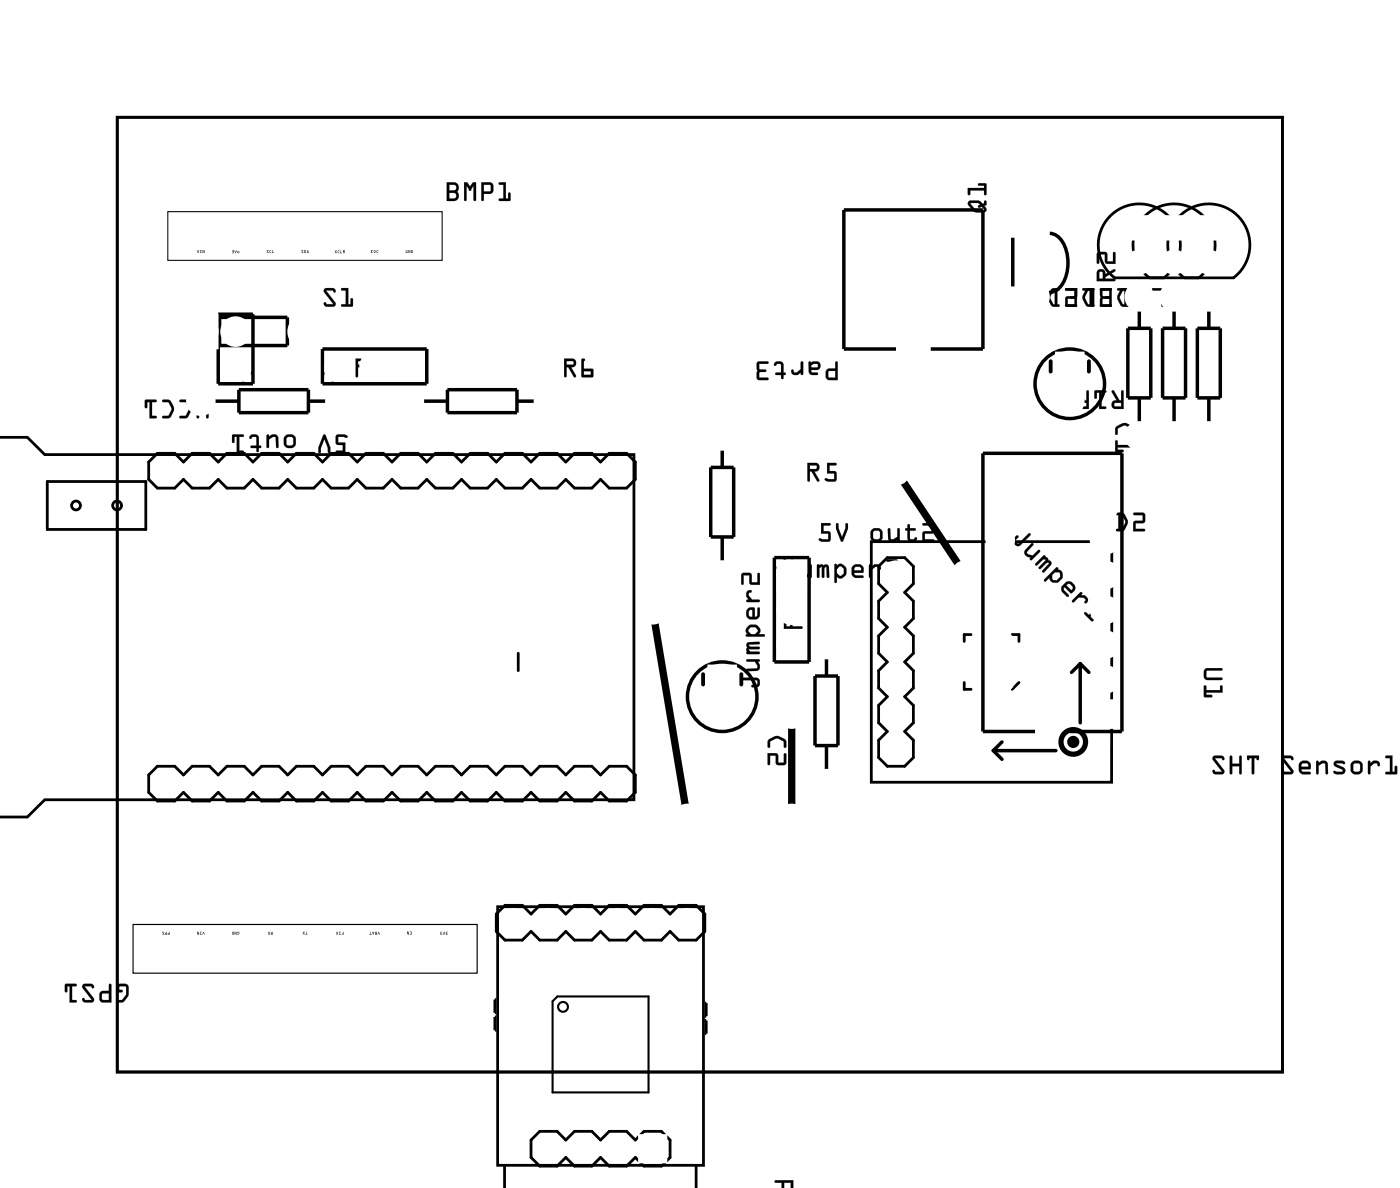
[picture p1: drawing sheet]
<svg xmlns="http://www.w3.org/2000/svg" width="102mm" height="87mm" viewBox="0 0 102 87" stroke-linecap="round" stroke-linejoin="round" font-family="sans-serif">
<g fill="none" stroke="#000" stroke-width=".2">
<path d="M8.6 8.6h85.1v69.7h-85.1zM-.1 31.9h2.1l1.3 1.3h43v25.2h-43l-1.3 1.3h-2M3.5 35.2h7.2v3.5h-7.2zM11.5 33.1h1.3l.6 .7 .6-.7h1.3l.6 .7 .7-.7h1.3l.6 .7 .6-.7h1.3l.6 .7 .7-.7h1.2l.7 .7 .6-.7h1.3l.6 .7 .6-.7h1.3l.6 .7 .7-.7h1.3l.6 .7 .6-.7h1.3l.6 .7 .7-.7h1.2l.7 .7 .6-.7h1.3l.6 .7 .6-.7h1.3l.6 .7 .7-.7h1.3l.6 .7 .6-.7h1.3l.6 .7v1.2l-.6 .7h-1.3l-.6-.7-.6 .7h-1.3l-.7-.7-.6 .7h-1.3l-.6-.7-.6 .7h-1.3l-.6-.7-.7 .7h-1.2l-.7-.7-.6 .7h-1.3l-.6-.7-.6 .7h-1.3l-.7-.7-.6 .7h-1.3l-.6-.7-.6 .7h-1.3l-.6-.7-.7 .7h-1.2l-.7-.7-.6 .7h-1.3l-.6-.7-.6 .7h-1.3l-.7-.7-.6 .7h-1.3l-.6-.7-.6 .7h-1.3l-.6-.7v-1.2zM63.7 39.6h17.5v17.5h-17.5zM81.4 20.3a3 3 0 0 1-.4-4.4 3 3 0 0 1 4.5 0 3 3 0 0 1-.4 4.4M81.5 20.3h8.6M84 20.3a3 3 0 0 1-.4-4.4 3 3 0 0 1 4.4 0 3 3 0 0 1-.4 4.4M86.5 20.3a3 3 0 0 1-.4-4.4 3 3 0 0 1 4.5 0 3 3 0 0 1-.5 4.4M10.9 56.6l.6-.6h1.3l.6 .6 .6-.6h1.3l.6 .6 .7-.6h1.3l.6 .6 .6-.6h1.3l.6 .6 .7-.6h1.2l.7 .6 .6-.6h1.3l.6 .6 .6-.6h1.3l.6 .6 .7-.6h1.3l.6 .6 .6-.6h1.3l.6 .6 .7-.6h1.2l.7 .6 .6-.6h1.3l.6 .6 .6-.6h1.3l.6 .6 .7-.6h1.3l.6 .6 .6-.6h1.3l.6 .6v1.3l-.6 .6h-1.3l-.6-.6-.6 .6h-1.3l-.7-.6-.6 .6h-1.3l-.6-.6-.6 .6h-1.3l-.6-.6-.7 .6h-1.2l-.7-.6-.6 .6h-1.3l-.6-.6-.6 .6h-1.3l-.7-.6-.6 .6h-1.3l-.6-.6-.6 .6h-1.3l-.6-.6-.7 .6h-1.2l-.7-.6-.6 .6h-1.3l-.6-.6-.6 .6h-1.3l-.7-.6-.6 .6h-1.3l-.6-.6-.6 .6h-1.3l-.6-.6zM37.9 47.7v1.3M64.2 41.4l.6-.7h1.3l.6 .7v1.2l-.6 .7 .6 .6v1.3l-.6 .6 .6 .7v1.2l-.6 .7 .6 .6v1.3l-.6 .6 .6 .6v1.3l-.6 .6 .6 .7v1.2l-.6 .7h-1.3l-.6-.7v-1.2l.6-.7-.6-.6v-1.3l.6-.6-.6-.6v-1.3l.6-.6-.6-.7v-1.2l.6-.7-.6-.6v-1.3l.6-.6-.6-.7z"/>
<path d="M70.5 49.9v.5h.5M71 46.4h-.5v.5M74 46.4h.5v.5M74.5 49.9l-.5 .5M36.3 66.8l.6-.7h1.3l.6 .7 .6-.7h1.3l.6 .7 .7-.7h1.3l.6 .7 .6-.7h1.3l.6 .7 .7-.7h1.2l.7 .7 .6-.7h1.3l.6 .7v1.2l-.6 .7h-1.3l-.6-.7-.7 .7h-1.2l-.7-.7-.6 .7h-1.3l-.6-.7-.6 .7h-1.3l-.7-.7-.6 .7h-1.3l-.6-.7-.6 .7h-1.3l-.6-.7zM36.3 74.3h-.1v1h.1M36.3 73h-.1v1h.1M36.4 66.2h15v18.9h-15zM51.5 73.3h.1v.9h-.1M51.5 74.5h.1v1h-.1M36.9 85.2v1.6M38.8 83.3l.6-.7h1.3l.6 .7 .7-.7h1.3l.6 .7 .6-.7h1.3l.6 .7 .7-.7h1.2l.7 .7v1.3l-.7 .6h-1.2l-.7-.6-.6 .6h-1.3l-.6-.6-.6 .6h-1.3l-.7-.6-.6 .6h-1.3l-.6-.6z"/>
<path d="M50.9 85.2v1.6"/>
<circle cx="5.6" cy="36.9" r=".32"/>
<circle cx="8.6" cy="36.9" r=".32"/>
</g>
<path d="M8.6 8.6h85.1v69.7h-85.1z" fill="none" stroke="#000" stroke-width=".07"/>
<g fill="none" stroke="#000" stroke-width=".25">
<path d="M74 17.4v3.5M76.7 17a1.38 1.38 0 0 1 1.2 1.1 2.99 2.99 0 0 1-.5 3l-.3 .2-.4 .1M15.6 29.3h1.9M15.9 23h2.6v5h-2.6zM16 23.2h5v2h-5zM17.5 28.5h5v1.6h-5zM22.5 29.3h1.4M23.6 25.5h7.6v2.5h-7.6zM30.9 29.3h1.8M32.7 28.5h5.1v1.6h-5.1zM37.8 29.3h1.3M51.9 34.1h1.7v5.1h-1.7z"/>
<path d="M52.8 32.8v1.3M52.8 39.2v1.9M65.5 25.5h-3.8v-10.2h10.1v10.2h-3.8M82.4 24h1.7v5.1h-1.7zM83.3 22.6v1.4M83.3 29.1v1.8M85 24h1.6v5.1h-1.6zM85.8 22.6v1.4M85.8 29.1v1.8M87.5 24h1.7v5.1h-1.7zM88.3 22.6v1.4M88.3 29.1v1.8"/>
<path d="M56.6 40.7h2.5v7.7h-2.5zM59.6 49.4h1.6v5.1h-1.6zM60.4 48v1.4M60.4 54.5v1.8M72.6 54.8h4.6M72.6 54.8l.6 .7M73.2 54.2l-.6 .6M75.6 53.4h-3.8v-20.3h10.2v20.3h-3.8M78.9 48.5v4.3M78.9 48.5l.7 .6M78.9 48.5l-.6 .6"/>
<circle cx="78.2" cy="28" r="2.54"/>
<circle cx="52.8" cy="50.9" r="2.54"/>
<circle cx="78.4" cy="54.2" r=".13"/>
</g>
<path d="M66 35.2l4 6M47.9 45.5l2.2 13.3M57.9 53.1v5.7" fill="none" stroke="#000" stroke-width=".53"/>
<path d="M18.5 27.1l-.9 .9M23.6 27.1l.9 .9M57.5 40.7l-.9 .9" fill="none" stroke="#000" stroke-width=".13"/>
<g fill="#000">
<path d="M14.4 18.3l.1 .1v-.1v.2zM14.4 18.3l.1 .2v-.2v.1zM14.6 18.3h.1v.2h-.1zM14.6 18.3v.2h.1v-.2zM14.8 18.3l.1 .1v-.1v.2l-.1-.2v.2zM14.8 18.3v.2v-.2l.1 .2v-.2v.1z"/>
<path d="M14.4 18.3l.1 .1v-.1v.2zM14.6 18.3h.1v.2h-.1zM14.8 18.3l.1 .1v-.1v.2l-.1-.2v.2z"/>
<path d="M17 18.3h.1v.2h-.2h.2l-.1-.1 .1-.1zM17 18.3h.1l-.1 .1 .1 .1h-.1h.1v-.2zM17.2 18.3v.1l.1-.1-.1 .2zM17.2 18.3v.2l.1-.2-.1 .1zM17.3 18.4a.1 .1 0 0 1 .2 0 .1 .1 0 0 1-.2 0zM17.3 18.4a.1 .1 0 0 0 .2 0 .1 .1 0 0 0-.2 0zM17.4 18.4l.1 .1zM17.4 18.4v.1z"/>
<path d="M17 18.3h.1v.2h-.2h.2l-.1-.1 .1-.1zM17.2 18.3v.1l.1-.1-.1 .2zM17.3 18.4a.1 .1 0 0 1 .2 0 .1 .1 0 0 1-.2 0zM17.4 18.4v.1z"/>
<path d="M19.5 18.3h.1h-.1l.1 .2h-.1h.1zM19.5 18.3l.1 .2h-.1h.1l-.1-.2h.1zM19.7 18.4a.1 .1 0 0 1 .2 0 .1 .1 0 0 1-.2 0zM19.7 18.4a.1 .1 0 0 0 .2 0 .1 .1 0 0 0-.2 0zM19.9 18.3v.2h.1h-.1zM19.9 18.3v.2h.1h-.1z"/>
<path d="M19.5 18.3h.1h-.1l.1 .2h-.1h.1zM19.7 18.4a.1 .1 0 0 1 .2 0 .1 .1 0 0 1-.2 0zM19.9 18.3v.2h.1h-.1z"/>
<path d="M22 18.3h.2h-.1v.2h-.1h.1zM22 18.3l.1 .2h-.1h.1v-.2h.1zM22.2 18.3l.2 .1-.1 .1h-.1zM22.2 18.3v.2h.1l.1-.2zM22.3 18.3v.2zM22.3 18.3v.2zM22.5 18.3l.1 .2h-.2zM22.5 18.3l-.1 .2h.2zM22.5 18.3v.1zM22.5 18.3v.1z"/>
<path d="M22 18.3h.2h-.1v.2h-.1h.1zM22.2 18.3l.2 .1-.1 .1h-.1zM22.3 18.3v.2zM22.5 18.3l.1 .2h-.2zM22.5 18.3v.1z"/>
<path d="M24.5 18.3v.1l.1-.1v.2l-.1-.1v.1zM24.5 18.3v.2v-.1l.1 .1v-.2l-.1 .1zM24.7 18.4a.09 .09 0 0 1 .1 0 .09 .09 0 0 1-.1 0zM24.7 18.4a.09 .09 0 0 0 .1 0 .09 .09 0 0 0-.1 0zM24.9 18.3v.2h.1h-.1zM24.9 18.3v.2h.1h-.1zM25.1 18.3h.1v.2l-.1-.1v.1zM25.1 18.3v.2v-.1l.1 .1v-.2zM25.1 18.3h.1zM25.1 18.3h.1z"/>
<path d="M24.5 18.3v.1l.1-.1v.2l-.1-.1v.1zM24.7 18.4a.09 .09 0 0 1 .1 0 .09 .09 0 0 1-.1 0zM24.9 18.3v.2h.1h-.1zM25.1 18.3h.1v.2l-.1-.1v.1zM25.1 18.3h.1z"/>
<path d="M27.1 18.3h.1h-.1v.2h.1h-.1zM27.1 18.3v.2h.1h-.1v-.2h.1zM27.3 18.3l.1 .1v.1l-.1-.1zM27.3 18.4a.1 .1 0 0 0 .2 0 .1 .1 0 0 0-.2 0zM27.4 18.3v.2zM27.4 18.3v.2zM27.5 18.4a.1 .1 0 0 1 .2 0 .1 .1 0 0 1-.2 0zM27.5 18.4a.1 .1 0 0 0 .2 0 .1 .1 0 0 0-.2 0z"/>
<path d="M27.1 18.3h.1h-.1v.2h.1h-.1zM27.3 18.3l.1 .1v.1zM27.4 18.3v.2zM27.5 18.4a.1 .1 0 0 1 .2 0 .1 .1 0 0 1-.2 0z"/>
<path d="M29.7 18.3h.1l-.1 .1v.1l.1-.1v.1h-.2zM29.7 18.3v.2h.1v-.1l-.1 .1v-.1l.1-.1zM29.8 18.3l.2 .1v-.1v.2l-.1-.2-.1 .2zM29.8 18.3v.2l.1-.2 .1 .2v-.2v.1zM30 18.3l.2 .1-.1 .1h-.1zM30.1 18.3l-.1 .2h.1l.1-.2zM30.1 18.3v.2zM30.1 18.3v.2z"/>
<path d="M29.7 18.3h.1l-.1 .1v.1l.1-.1v.1h-.1zM29.8 18.3l.2 .1v-.1v.2l-.1-.2-.1 .2zM30.1 18.3l.1 .1-.1 .1h-.1zM30.1 18.3v.2z"/>
<path d="M32.6 13.3h.6a.4 .4 0 0 1 .3 .3 .4 .4 0 0 1-.1 .4l.1 .3a.37 .37 0 0 1-.3 .4h-.6zM32.7 13.3v1.4h.5a.39 .39 0 0 0 .3-.3 .39 .39 0 0 0-.1-.4 .39 .39 0 0 0 .1-.4 .39 .39 0 0 0-.3-.3zM32.8 14.1v.4h.4a.2 .2 0 0 0 .1-.2 .2 .2 0 0 0-.1-.2zM32.8 14.1h.4a.22 .22 0 0 1 .2 .2 .22 .22 0 0 1-.2 .2h-.4zM32.8 13.5v.4h.4a.2 .2 0 0 0 .1-.2 .2 .2 0 0 0-.1-.2zM32.8 13.5h.4a.22 .22 0 0 1 .2 .2 .22 .22 0 0 1-.2 .2h-.4zM33.9 13.3h.2l.2 .3 .3-.3h.2v1.3a.1 .1 0 0 1-.1 .1 .1 .1 0 0 1-.1-.1v-1l-.2 .2a.1 .1 0 0 1 0 .2 .11 .11 0 0 1-.1-.2l-.2-.2v1a.1 .1 0 0 1-.1 .1 .1 .1 0 0 1-.1-.1zM33.9 13.3v1.3l.1 .1 .1-.1v-1.1l.2 .4 .3-.4v1.1l.1 .1 .1-1.4h-.2l-.3 .3-.2-.3zM35.2 13.3h.7l.2 .3-.1 .5-.6 .1v.4a.1 .1 0 0 1-.1 .1 .1 .1 0 0 1-.1-.1zM35.2 13.3v1.3l.1 .1v-.1v-.4l.7-.1v-.5l-.1-.3zM35.4 13.5v.5h.4v-.5zM35.3 13.5h.5v.5h-.5zM36.5 13.3h.5v1.2h.1v-.3a.1 .1 0 0 1 .1-.1 .1 .1 0 0 1 .1 .1v.5h-.8a.1 .1 0 0 1-.1-.1 .1 .1 0 0 1 .1-.1h.3v-1h-.3zM36.5 13.4v.1h.3v1h-.3v.1l.8 .1v-.6h-.2v.4h-.1v-1.2z"/>
<path d="M32.7 13.3h.5a.39 .39 0 0 1 .3 .3 .39 .39 0 0 1-.1 .4l.1 .3a.36 .36 0 0 1-.3 .4h-.5zM32.8 14.1v.4h.4a.21 .21 0 0 0 .1-.2 .21 .21 0 0 0-.1-.2zM32.8 13.5v.4h.4a.21 .21 0 0 0 .1-.2 .21 .21 0 0 0-.1-.2zM33.9 13.3h.2l.2 .3 .3-.3h.2l-.1 1.4-.1-.1v-1l-.2 .2a.1 .1 0 0 1-.1 .1 .1 .1 0 0 1 0-.1l-.2-.2v1l-.1 .1zM35.2 13.3h.7l.1 .3v.5l-.6 .1v.4l-.1 .1-.1-.1zM35.4 13.5v.5h.4v-.5zM36.5 13.3h.5v1.2h.1v-.4h.2v.6l-.9-.1 .1-.1h.3v-1h-.3z"/>
<path d="M70.8 14.7h.7l.3 .2 .2-.2 .1 .3h-.2l.2 .3-.1 .2a.91 .91 0 0 1-1.3-.6zM70.9 14.8l.4 .5h.6l-.1-.2-.2 .1a.11 .11 0 0 1-.1-.2 .11 .11 0 0 1 .1 0l-.1-.2zM70.7 13.7h1.2v-.1h-.4v-.2h.5l.1 .8h-.2v-.3h-1v.3l-.1 .1z"/>
<path d="M70.8 14.7l.7-.1 .3 .3h.1v-.2a.1 .1 0 0 1 .1-.1 .1 .1 0 0 1 .1 .1v.3h-.2l.2 .2-.1 .3a.92 .92 0 0 1-1.2-.5l-.1-.1zM70.8 14.7l-.1 .2 .4 .5a.97 .97 0 0 0 .9 .1l.1-.2-.2-.3h.2l-.1-.3-.2 .2-.3-.2zM70.9 14.8l.4 .5h.6l-.1-.2-.2 .1a.11 .11 0 0 1-.1-.2 .11 .11 0 0 1 .1 0l-.1-.2zM70.9 14.8h.5a.14 .14 0 0 1 .2 .1 .14 .14 0 0 1-.1 .2l.1 .1 .2-.1 .1 .2h-.6zM70.7 13.7h1.2v-.1h-.3a.1 .1 0 0 1-.1-.1 .1 .1 0 0 1 .1-.1h.5v.8a.1 .1 0 0 1-.1 .1 .1 .1 0 0 1-.1-.1v-.3h-1v.3a.1 .1 0 0 1-.1 .1 .1 .1 0 0 1-.1-.1zM70.7 13.7l.1 .5h.1v-.3h1v.3h.2l-.1-.8h-.5v.1l.4 .1v.1z"/>
<path d="M14.8 29.2l.1 .1 .3 .9v.4l-.1-.1v-.3l-.3-.7-.3 .7v.3h-.1v-.3zM13.1 29.2h.1a.6 .6 0 0 1 .8 .6l-.1 .3-.2 .4-.5 .1v-.2h.4l.2-.5-.2-.5h-.4zM11.9 29.2a.6 .6 0 0 1 .8 .6v.3l-.2 .4-.6 .1v-.2h.4l.2-.5-.2-.5h-.4zM10.6 29.2l.8 .1v.1h-.3v1h.3v.2h-.5v-1.2h-.1v.4h-.2z"/>
<path d="M14.8 29.2h.1l.3 1v.3a.1 .1 0 0 1 0 .1 .1 .1 0 0 1-.1-.1v-.3l-.3-.7-.3 .7 .1 .3a.1 .1 0 0 1-.1 .1 .1 .1 0 0 1-.1-.1v-.3zM14.7 29.3l-.3 .9v.3h.1v-.3l.3-.7 .3 .7v.3h.1v-.3l-.3-.9zM13.1 29.2h.6l.3 .7-.3 .6-.5 .1a.1 .1 0 0 1-.1-.1 .1 .1 0 0 1 .1-.1h.4l.2-.5-.2-.5h-.4zM13.1 29.2l.1 .2h.4l.2 .5-.2 .5h-.4l-.1 .1h.6l.2-.4a.83 .83 0 0 0-.3-.9zM11.9 29.2h.5l.3 .7-.2 .6-.6 .1a.1 .1 0 0 1-.1-.1 .1 .1 0 0 1 .1-.1h.4l.2-.5-.2-.5h-.4zM11.9 29.2v.2h.4l.2 .5-.2 .5h-.4v.1h.5l.3-.4a.83 .83 0 0 0-.4-.9zM10.6 29.2h.8a.1 .1 0 0 1 .1 .1 .1 .1 0 0 1-.1 .1h-.3v1h.3a.1 .1 0 0 1 .1 .1 .1 .1 0 0 1-.1 .1h-.5v-1.2h-.1v.3a.1 .1 0 0 1-.1 .1 .1 .1 0 0 1-.1-.1zM10.6 29.2v.6h.1l.1-.4h.1v1.2l.5-.1v-.1h-.3v-1h.3v-.1z"/>
<path d="M23.7 21.1h.7l.1 .2a.13 .13 0 0 1-.1 .1 .13 .13 0 0 1-.1-.2h-.5l.7 .9a.21 .21 0 0 1 0 .2 .21 .21 0 0 1-.2 .1h-.5l-.1-.2a.13 .13 0 0 1 .1-.1 .13 .13 0 0 1 .1 .1h.5l-.7-.8zM23.7 21.1v.3l.7 .8h-.5l-.2-.1v.2l.2 .1h.5l.1-.3-.7-.9h.5l.1 .2 .1-.2-.2-.1zM24.9 21.1l.6-.1-.1 1.2h.2v-.3a.1 .1 0 0 1 .1-.1 .1 .1 0 0 1 .1 .1v.5h-.8a.1 .1 0 0 1-.1-.1 .1 .1 0 0 1 .1-.1h.3v-1h-.3zM25 21.1v.1h.3v1h-.3l-.1 .1 .8 .1v-.6h-.1v.4h-.2v-1.2z"/>
<path d="M23.7 21.1l.6-.1 .2 .2-.1 .2-.1-.2h-.5l.7 .9-.1 .3h-.5l-.2-.1v-.2l.2 .1h.5l-.7-.8zM24.9 21.1l.5-.1v1.2h.2v-.4h.1v.6l-.8-.1 .1-.1h.3v-1h-.3z"/>
<path d="M24.6 31.8l.5-.1a.15 .15 0 0 1 .2 .1 .15 .15 0 0 1 0 .2l-.6-.1v.4h.5v.8h-.6v-.2h.5v-.4h-.5l-.1-.1zM23.7 31.8h.1l.3 .9v.4l-.1-.1v-.3l-.3-.6-.3 .6v.3h-.1v-.3zM20.7 32.2a.5 .5 0 0 1 .9 0 .5 .5 0 0 1-.9 0zM21 32l-.1 .5 .2 .1 .3-.1v-.1v-.4l-.1-.1zM19.5 31.8h.1l.1 .1a.38 .38 0 0 1 .3-.2 .38 .38 0 0 1 .3 .3v.7h-.1l-.1-.7-.2-.1-.2 .2v.6h-.2zM18.3 31.8l.4-.1 .2 .2v.7h.2l-.2 .1v.3h-.2v-.3h-.4l.1-.1h.3v-.6l-.2-.1-.2 .2-.1-.1zM17 31.8h.8v.1h-.3v1h.3v.2h-.5v-1.2h-.2v.4l-.1 .1z"/>
<path d="M24.6 31.8l.5-.1 .3 .1a.1 .1 0 0 1 0 .1 .1 .1 0 0 1-.1 .1l-.6-.1v.4h.5v.8h-.6a.1 .1 0 0 1-.1-.1 .1 .1 0 0 1 .1-.1h.5v-.4h-.5l-.1-.1zM24.6 31.8v.6v.1h.5v.4h-.5l-.1 .1 .7 .1v-.8h-.5v-.4l.6 .1 .1-.1-.3-.2zM23.6 31.7l.2 .1 .3 .9v.3a.1 .1 0 0 1-.1 .1 .1 .1 0 0 1 0-.1v-.3l-.3-.6-.3 .6 .1 .3a.1 .1 0 0 1-.1 .1 .1 .1 0 0 1-.1-.1v-.3zM23.6 31.8l-.3 .9v.3h.1v-.3l.3-.7 .3 .7v.3l.1 .1v-.4l-.3-.9zM20.6 32.2a.55 .55 0 0 1 1.1 0 .55 .55 0 0 1-1.1 0zM20.7 32.2a.49 .49 0 0 0 .9 0 .49 .49 0 0 0-.9 0zM21 32v.5h.3h.1v-.5l-.1-.1zM20.9 32l.4-.1 .1 .1v.4v.1l-.3 .1-.2-.1zM19.5 31.8h.1l.1 .1a.39 .39 0 0 1 .6 .1l.1 .6a.09 .09 0 0 1-.1 .1 .09 .09 0 0 1-.1-.1v-.6l-.3-.1-.2 .2v.5a.1 .1 0 0 1-.1 .1 .1 .1 0 0 1-.1-.1zM19.5 31.8v.9l.1-.1v-.5l.3-.2 .3 .1v.7h.1v-.7a.32 .32 0 0 0-.5-.2l-.2 .1v-.1zM18.3 31.8l.4-.1 .1 .1 .1 .2v.6l.1-.1a.1 .1 0 0 1 .1 .1 .1 .1 0 0 1-.1 .1h-.1v.2a.1 .1 0 0 1-.1 .1 .1 .1 0 0 1-.1-.1v-.2h-.3a.1 .1 0 0 1-.1-.1 .1 .1 0 0 1 .1-.1l.3 .1v-.6l-.2-.1-.2 .2-.1-.1zM18.3 31.8l-.1 .2h.1l.2-.1h.2v.1v.6h-.3l-.1 .1h.4l.1 .3h.1v-.3l.2-.1h-.2v-.7l-.2-.2zM17 31.8l.7-.1a.1 .1 0 0 1 .1 .1 .1 .1 0 0 1-.1 .1h-.2v1h.2a.1 .1 0 0 1 .1 .1 .1 .1 0 0 1-.1 .1h-.4v-1.2h-.2v.4a.1 .1 0 0 1-.1 .1 .1 .1 0 0 1-.1-.1zM17 31.8v.5h.1v-.4h.2v1.2h.5v-.2h-.3v-1h.3v-.1z"/>
<path d="M26 26.2h.6a.32 .32 0 0 1 .3 .4 .32 .32 0 0 1-.4 .2l.4 .6a.11 .11 0 0 1-.1 .2 .1 .1 0 0 1-.1-.1l-.4-.7h-.1v.7a.1 .1 0 0 1-.1 .1 .1 .1 0 0 1-.1-.1zM26 26.2v1.3h.2v-.7h.1l.4 .7h.1l-.3-.7a.31 .31 0 0 0 .4-.2 .31 .31 0 0 0-.3-.4zM26.2 26.4v.2h.5l-.1-.2zM26.2 26.4h.4l.1 .2-.5 .1zM27.3 26.2h.8v.6l-.3 .3v.4a.1 .1 0 0 1-.1 .1 .1 .1 0 0 1-.1-.1v-.5l.3-.3v-.3h-.5l-.1 .1zM27.3 26.2v.2h.6v.3l-.3 .3v.5h.1l.1-.4 .3-.3v-.6z"/>
<path d="M26 26.2h.6a.31 .31 0 0 1 .3 .4 .31 .31 0 0 1-.4 .2l.3 .7h-.1l-.4-.7h-.1v.7l-.2 .1zM26.2 26.4v.2h.5l-.1-.2zM27.3 26.2h.8v.6l-.3 .3-.1 .5-.1-.1v-.5l.3-.3v-.3h-.6z"/>
<path d="M41.2 26.2h.6a.32 .32 0 0 1 .3 .4 .32 .32 0 0 1-.4 .2l.4 .6a.1 .1 0 0 1 0 .2 .11 .11 0 0 1-.2-.1l-.4-.7h-.1v.7a.1 .1 0 0 1-.1 .1 .1 .1 0 0 1-.1-.1zM41.2 26.2l.1 1.3h.1v-.7h.1l.4 .7h.2l-.4-.7a.31 .31 0 0 0 .4-.2 .31 .31 0 0 0-.3-.4zM41.4 26.4v.2h.5v-.2zM41.4 26.4h.5v.2l-.5 .1zM42.5 26.2h.2a.09 .09 0 0 1 .1 .1 .09 .09 0 0 1-.1 .1v.5l.7 .1-.1 .6-.8-.1zM42.5 26.2v1.3h.8v-.5l-.6-.1v-.5v-.1zM42.7 27.1v.3h.5v-.3zM42.7 27.1h.5v.3h-.5z"/>
<path d="M41.2 26.2h.6a.31 .31 0 0 1 .3 .4 .31 .31 0 0 1-.4 .2l.4 .7h-.1l-.5-.7h-.1v.7l-.1 .1zM41.4 26.4v.2h.5v-.2zM42.5 26.2l.2 .1v.1v.5l.7 .1-.1 .6-.8-.1zM42.7 27.1v.3h.5v-.3z"/>
<path d="M59 33.8h.6a.32 .32 0 0 1 .3 .4 .32 .32 0 0 1-.4 .2l.4 .6a.11 .11 0 0 1-.1 .2 .1 .1 0 0 1-.1-.1l-.4-.7h-.1v.7a.1 .1 0 0 1-.1 .1 .1 .1 0 0 1-.1-.1zM59 33.8l.1 1.4 .1-.1v-.7h.1l.4 .7h.2l-.4-.7a.31 .31 0 0 0 .4-.2 .31 .31 0 0 0-.3-.4zM59.2 34v.3l.5-.1-.1-.2zM59.2 34h.4l.1 .2-.5 .1zM60.4 33.8h.6a.1 .1 0 0 1 .1 .1 .1 .1 0 0 1-.1 .1h-.4v.4l.5 .1v.6l-.1 .1-.7-.1a.1 .1 0 0 1 0-.1 .1 .1 0 0 1 .1-.1l.6 .1v-.4h-.6zM60.4 33.8v.8h.6v.4l-.6-.1-.1 .2 .2 .1h.5l.1-.2v-.5l-.1-.1h-.4v-.4h.5v-.1z"/>
<path d="M59 33.8h.6a.31 .31 0 0 1 .3 .4 .31 .31 0 0 1-.4 .2l.4 .7-.2 .1-.4-.8h-.1v.7l-.1 .1zM59.2 34v.3l.5-.1-.1-.2zM60.4 33.8h.6l.1 .1-.1 .1h-.4v.4h.4l.1 .1v.6l-.1 .1h-.4a.15 .15 0 0 1-.3 0 .16 .16 0 0 1 .1-.3l.6 .1v-.4h-.6z"/>
<path d="M60 38.2h.6a.1 .1 0 0 1 .1 .1 .1 .1 0 0 1-.1 .1h-.4v.4l.5 .1v.6l-.2 .1-.6-.1a.1 .1 0 0 1-.1-.1 .11 .11 0 0 1 .2-.1l.5 .1v-.4h-.5zM60 38.2v.8h.5v.4l-.6-.1v.2l.2 .1h.5l.1-.2v-.5l-.1-.1h-.4v-.4h.4l.1-.1zM61.1 38.2l.2 .1v.3l.2 .6 .3-.6v-.3a.1 .1 0 0 1 .1-.1 .1 .1 0 0 1 .1 .1v.3l-.5 1-.4-1zM61.1 38.2v.4l.3 .9 .2 .1 .4-1-.1-.3h-.1v.3l-.3 .7-.2-.7v-.3zM63.6 39.1a.51 .51 0 0 1 1 0 .51 .51 0 0 1-1 0zM63.6 39.1a.5 .5 0 0 0 1 0 .5 .5 0 0 0-1 0zM63.8 38.8v.5l.1 .1 .4-.1v-.5h-.4zM63.8 38.8h.4h.1v.5l-.1 .1h-.3l-.1-.1zM64.9 38.6h.2v.7l.1 .1 .4-.2v-.5a.1 .1 0 0 1 .1-.1 .1 .1 0 0 1 .1 .1v.8a.11 .11 0 0 1-.2 .1 .1 .1 0 0 1 0-.2 .39 .39 0 0 1-.7-.1zM64.9 38.6v.7a.32 .32 0 0 0 .5 .2l.2-.1v.2l.1-.1v-.9h-.1v.6l-.4 .2-.1-.1-.1-.7zM66.3 38.3h.2v.3h.3a.1 .1 0 0 1 .1 .1 .1 .1 0 0 1-.1 .1h-.3v.5l.2 .1 .2-.2 .1 .1a.21 .21 0 0 1 0 .2 .21 .21 0 0 1-.3 .1h-.2l-.2-.2v-.6h-.1a.1 .1 0 0 1-.1-.1 .1 .1 0 0 1 .1-.1h.1zM66.3 38.3v.3l-.1 .1 .1 .1v.5a.37 .37 0 0 0 .4 .3 .37 .37 0 0 0 .3-.2l-.1-.1-.1 .1-.3-.1v-.5l.4-.1-.1-.1h-.3v-.3zM67.4 38.2h.7l.2 .1-.1 .6-.6 .1v.4h.6a.1 .1 0 0 1 .1 .1 .1 .1 0 0 1-.1 .1h-.8l.1-.7 .6-.1v-.4h-.6zM67.4 38.2l.1 .2h.6v.4l-.6 .1-.1 .7h.8v-.2h-.6v-.4l.6-.1 .1-.6-.2-.1z"/>
<path d="M60 38.2h.6l.1 .1-.1 .1h-.4v.4h.4l.1 .1v.6l-.2 .1h-.4a.15 .15 0 0 1-.2-.1 .15 .15 0 0 1 .1-.2l.5 .1v-.4h-.5zM61.1 38.2l.2 .1v.3l.2 .6 .3-.6v-.3h.2v.3l-.4 1-.2-.1-.3-.9zM63.6 39.1a.5 .5 0 0 1 1 0 .5 .5 0 0 1-1 0zM63.8 38.8v.5l.1 .1h.3l.1-.1v-.4l-.1-.1zM64.9 38.6h.1l.1 .7 .1 .1 .4-.2v-.6h.1v.9h-.1v-.1a.38 .38 0 0 1-.4 .2 .38 .38 0 0 1-.3-.3zM66.3 38.3h.2v.3h.4v.1v.1h-.4v.6h.3l.1-.1h.1a.35 .35 0 0 1-.3 .3 .35 .35 0 0 1-.4-.3v-.5l-.2-.1 .2-.1zM67.4 38.2h.7l.2 .1-.1 .6-.6 .1v.4h.6v.2h-.8l.1-.7 .6-.1v-.4h-.6z"/>
<path d="M60.4 27l.6-.1v-.4l.2-.1v1.4l-.8-.1-.1-.2zM60.5 27.1v.5h.5v-.5zM59.1 26.4l.2 .1 .4-.1a.31 .31 0 0 1 .3 .3 .31 .31 0 0 1-.3 .3h-.4v.1v.1h.4v.2l-.5-.1-.1-.2zM59.3 26.7l.1 .1h.3h.1l-.1-.2zM57.8 27h.2v.2h.2l.3-.2v-.5l.2-.1v.9l-.2 .1v-.2l-.2 .2a.33 .33 0 0 1-.3 0 .33 .33 0 0 1-.2-.4zM56.6 26.5l.4-.1 .2 .2 .1 .6 .1 .1-.1 .1-.1 .3-.1-.1v-.2l-.4-.1v-.1h.4v-.5l-.3-.1-.2 .1v-.1zM55.3 26.5h.9l-.1 .1h-.6v.4h.4l.1 .1-.1 .1h-.4v.4h.6v.2h-.6l-.2-.1z"/>
<path d="M60.4 27l.6-.1v-.4a.1 .1 0 0 1 .1-.1 .1 .1 0 0 1 .1 .1v1.3h-.6l-.2-.1-.1-.2zM60.4 27v.2v.5l.8 .1v-1.4l-.1 .1-.1 .4zM60.6 27.1v.5h.4v-.5zM60.5 27.1h.5v.5h-.5zM59.1 26.4l.2 .1 .4-.1a.32 .32 0 0 1 .3 .3 .32 .32 0 0 1-.3 .3h-.4v.2h.4a.1 .1 0 0 1 .1 .1 .1 .1 0 0 1-.1 .1h-.4l-.2-.2zM59.1 26.4v.7l.1 .2 .5 .1v-.2h-.4v-.1v-.1h.4a.31 .31 0 0 0 .2-.3 .31 .31 0 0 0-.2-.3l-.5 .1zM59.3 26.7l.1 .1h.3h.1l-.1-.2h-.2zM59.3 26.7l.2-.1h.2l.1 .2h-.1l-.3 .1zM57.8 27h.1l.1 .2h.2l.3-.2v-.5a.1 .1 0 0 1 .1-.1 .1 .1 0 0 1 .1 .1v.8a.1 .1 0 0 1-.1 .1 .1 .1 0 0 1-.1-.1v-.1l-.2 .2a.33 .33 0 0 1-.3 0 .33 .33 0 0 1-.2-.4zM57.9 27l-.1 .1a.33 .33 0 0 0 .5 .3l.2-.2v.2l.2-.1v-.9l-.2 .1v.5l-.3 .2h-.2v-.2zM56.6 26.5l.4-.1 .2 .1 .1 .2v.5a.1 .1 0 0 1 .1 .1 .1 .1 0 0 1-.1 .1v.2a.1 .1 0 0 1-.1 .1 .1 .1 0 0 1-.1-.1v-.2h-.4a.1 .1 0 0 1-.1-.1 .1 .1 0 0 1 .1-.1h.4v-.5l-.3-.1-.2 .1-.1-.1zM56.7 26.5l-.1 .1v.1l.2-.1h.2l.1 .1v.5h-.4v.1l.4 .1v.2l.1 .1v-.3l.2-.1-.2-.1v-.6l-.2-.2zM55.3 26.4h.8a.1 .1 0 0 1 .1 .1 .1 .1 0 0 1-.1 .1h-.6v.4h.4a.1 .1 0 0 1 .1 .1 .1 .1 0 0 1-.1 .1h-.4v.4h.6a.1 .1 0 0 1 .1 .1 .1 .1 0 0 1-.1 .1h-.6l-.2-.1zM55.4 26.5l-.1 1.2 .2 .1 .6-.1v-.1h-.6v-.4h.4l.1-.1-.1-.1h-.4v-.4h.6l.1-.1z"/>
<path d="M74.1 39.3l.2-.2a.1 .1 0 0 1 .1 0 .1 .1 0 0 1 0 .2l-.2 .2 .2 .2 .8-.7a.1 .1 0 0 1 .1 0 .1 .1 0 0 1 0 .1l-.7 .7a.37 .37 0 0 1-.5 0 .37 .37 0 0 1 0-.5zM74.3 39.1l-.2 .2a.35 .35 0 0 0 0 .5 .35 .35 0 0 0 .5 0l.7-.8h-.1l-.8 .7-.2-.2 .2-.3v-.1zM75.4 39.7a.09 .09 0 0 1 .1 0 .09 .09 0 0 1 0 .1l-.4 .5v.2l.4 .1 .4-.4a.1 .1 0 0 1 .1 0 .1 .1 0 0 1 0 .1l-.6 .6a.1 .1 0 0 1-.1 0 .1 .1 0 0 1 0-.2 .39 .39 0 0 1-.4-.5zM75.4 39.7l-.5 .5a.32 .32 0 0 0 .2 .5h.2v.2h.1l.6-.6-.1-.1-.4 .4-.4-.1-.1-.2 .5-.5v-.1zM76.2 40.6h.2l.2 .3a.21 .21 0 0 1 .2 .1 .21 .21 0 0 1 0 .3l-.5 .5a.1 .1 0 0 1-.1 0 .1 .1 0 0 1 0-.1l.5-.6h-.2l-.4 .4a.11 .11 0 0 1-.2 .1 .1 .1 0 0 1 0-.2l.5-.5h-.2l-.4 .4a.1 .1 0 0 1-.1 0 .1 .1 0 0 1 0-.1zM75.7 41.2v.1h.1l.4-.5 .2 .1-.5 .6 .1 .1 .5-.5h.2l-.5 .6v.1l.6-.5a.21 .21 0 0 0 0-.3 .21 .21 0 0 0-.2-.1l-.1-.1-.2-.2zM76.3 42.3l.9-.8a.1 .1 0 0 1 .1 0 .1 .1 0 0 1 0 .1h.2l.1 .2 .1 .3-.1 .2a.5 .5 0 0 1-.6 .3l-.3-.2v-.2l-.3 .3a.1 .1 0 0 1-.1 0 .1 .1 0 0 1 0-.2zM76.3 42.3v.1l.1 .1 .3-.3v.2l.2 .1h.4l.3-.3v-.4l-.1-.1-.3-.1 .1-.1h-.1zM77.1 41.8l-.2 .2v.3l.3 .1 .3-.3-.1-.2v-.1zM76.9 42l.2-.2h.3l.1 .3-.3 .3h-.2l-.1-.1zM77.6 42.8l.5-.3h.2l.2 .2 .1 .4-.3 .2-.5-.4h-.1l.1 .2 .3 .3a.1 .1 0 0 1 0 .2 .1 .1 0 0 1-.1 0l-.4-.4zM77.9 42.6l-.3 .3v.2l.4 .5 .1-.1-.4-.4v-.2h.1l.5 .4 .3-.2v-.2l-.3-.4zM77.9 42.8l.4 .3 .1-.1v-.1l-.2-.2zM77.9 42.8l.1-.2 .2 .1 .2 .1v.2l-.1 .1zM78.9 43.3a.1 .1 0 0 1 .2 0 .1 .1 0 0 1 0 .1l-.1 .1h.3a.33 .33 0 0 1 .2 .2 .33 .33 0 0 1-.1 .4 .14 .14 0 0 1-.2-.1 .14 .14 0 0 1 .1-.2l-.1-.1-.4-.1-.3 .4a.1 .1 0 0 1-.1 0 .1 .1 0 0 1 0-.2zM78.4 43.9h-.1l.2 .1 .3-.4 .4 .1 .1 .1v.3a.23 .23 0 0 0 .2-.2 .23 .23 0 0 0-.1-.3l-.1-.1h-.3l.1-.2h-.1zM79.2 44.7h.2l.2 .2 .7-.7-.2-.2a.1 .1 0 0 1 0-.1 .1 .1 0 0 1 .1 0l.3 .3-.8 .9 .1 .1 .3-.3a.1 .1 0 0 1 .1 0 .1 .1 0 0 1 0 .2l-.4 .3-.6-.5zM80.1 43.9v.1l.2 .2-.7 .7-.3-.2-.1 .1 .6 .6 .4-.4-.1-.1-.3 .3-.1-.1 .8-.9-.3-.3z"/>
<path d="M74.3 39.1h.1v.1l-.2 .3 .2 .2 .8-.7h.1l-.7 .8a.36 .36 0 0 1-.5 0 .36 .36 0 0 1 0-.5zM75.4 39.7h.1v.1l-.5 .5 .1 .2 .4 .1 .4-.4 .1 .1-.7 .6v-.1v-.1a.38 .38 0 0 1-.3-.1 .38 .38 0 0 1-.1-.4zM75.7 41.2l.6-.6 .5 .5-.6 .7v-.1l.5-.6h-.2l-.5 .5-.1-.2 .5-.5h-.2l-.4 .4h-.1zM76.3 42.3l.9-.9a.09 .09 0 0 1 .1 .1 .09 .09 0 0 1 0 .1l.3 .2v.4a.54 .54 0 0 1-.8 .3l-.1-.3-.3 .3-.1-.1zM76.9 42v.3l.1 .1h.2l.3-.3-.1-.3h-.3zM77.9 42.5h.4l.3 .4v.2l-.3 .2-.5-.4h-.1v.2l.4 .4-.1 .1-.4-.5v-.2zM77.9 42.8l.4 .3 .1-.1-.2-.3-.2-.1zM78.4 43.9l.6-.6h.1l-.1 .2h.3a.33 .33 0 0 1 .2 .2 .33 .33 0 0 1-.1 .4 .12 .12 0 0 1-.2-.1 .12 .12 0 0 1 .1-.2l-.1-.1-.4-.1-.3 .4-.2-.1zM79.3 44.7l.3 .2 .7-.7-.2-.2v-.1l.4 .3-.8 .9 .1 .1 .3-.3h.1l-.4 .5-.5-.5z"/>
<path d="M78.7 28.5l.2 .1 .4 .7h.1v-.7l.1-.1 .1 .1v1.3h-.6a.31 .31 0 0 1-.3-.4 .31 .31 0 0 1 .4-.2zM78.9 29.5v.2h.5v-.3zM77.5 28.6h.8l-.1 .1h-.6v.4h.5v.1v.1h-.5v.4h.6v.2h-.6l-.2-.1z"/>
<path d="M78.7 28.5h.2l.4 .8h.1v-.7a.1 .1 0 0 1 .1-.1 .1 .1 0 0 1 .1 .1v1.3h-.6a.32 .32 0 0 1-.3-.4 .32 .32 0 0 1 .4-.2l-.4-.7zM78.7 28.5v.1l.4 .7a.31 .31 0 0 0-.4 .2 .31 .31 0 0 0 .3 .4h.6v-1.3l-.1-.1-.1 .1v.7h-.1l-.4-.7zM78.9 29.5v.2h.5v-.3zM78.9 29.4h.5v.3h-.5zM77.5 28.6l.7-.1a.1 .1 0 0 1 .1 .1 .1 .1 0 0 1-.1 .1h-.6v.4h.4a.1 .1 0 0 1 .1 .1 .1 .1 0 0 1-.1 .1h-.4v.4h.6a.1 .1 0 0 1 .1 .1 .1 .1 0 0 1-.1 .1h-.6l-.2-.1zM77.5 28.6v1.2l.1 .1h.6v-.2h-.6v-.4h.5v-.1v-.1h-.5v-.4h.6l.1-.1z"/>
<path d="M79.1 21.1l.9-.1-.1 1.4-.1-.1v-1.1h-.7zM77.9 21.1l.8-.1v1.4h-.9l.1-.2h.6v-.4h-.3v-.1v-.1h.3v-.4h-.6zM76.8 21.1l.5-.1 .1 .1-.1 .1v1l.1 .1v.1h-.5a.8 .8 0 0 1-.1-1.2zM77 21.2l-.3 .5 .2 .5h.2v-1zM75.3 21.1h.9l-.1 .1h-.3v1h.3v.2h-.5v-1.2h-.1v.4l-.1 .1z"/>
<path d="M79.1 21.1l.9-.1v1.3a.1 .1 0 0 1-.1 .1 .1 .1 0 0 1-.1-.1v-1.1h-.7zM79.1 21.1v.1h.7v1.1l.1 .1 .1-1.4zM77.8 21.1l.9-.1v1.4h-.8a.1 .1 0 0 1-.1-.1 .1 .1 0 0 1 .1-.1h.6v-.4h-.2a.1 .1 0 0 1-.1-.1 .1 .1 0 0 1 .1-.1h.2v-.4h-.6zM77.9 21.1v.1h.6v.5h-.3v.1h.3v.4h-.6l-.1 .2h.9v-1.4zM76.8 21.1l.5-.1a.1 .1 0 0 1 .1 .1 .1 .1 0 0 1-.1 .1v1a.1 .1 0 0 1 .1 .1 .1 .1 0 0 1-.1 .1h-.4l-.3-.5v-.3zM76.8 21.1l-.2 .5v.3l.3 .5h.5v-.1l-.1-.1v-1h.1v-.1h-.4zM77 21.2l-.3 .5 .3 .5h.1v-1zM77 21.2h.1v1h-.2l-.2-.4zM75.3 21.1l.8-.1a.1 .1 0 0 1 .1 .1 .1 .1 0 0 1-.1 .1h-.3v1h.3a.1 .1 0 0 1 .1 .1 .1 .1 0 0 1-.1 .1h-.5v-1.2h-.1v.4a.1 .1 0 0 1-.1 .1 .1 .1 0 0 1-.1-.1zM75.3 21.1l.1 .6 .1-.1v-.4h.2l-.1 1.2h.5v-.2h-.3v-1h.3l.1-.1z"/>
<path d="M80.2 19.7a.32 .32 0 0 1 .4 0 .32 .32 0 0 1 .2 .3l.7-.3v.1l-.7 .4v.2h.6l.1 .1h-1.4zM80.4 19.9l-.1 .5h.3v-.5zM80.2 18.5l.6-.1 .1 .2v.5h.4v-.6l.2-.1v.9l-.7-.1-.1-.6h-.4v.6l-.1 .1z"/>
<path d="M80.2 19.7a.32 .32 0 0 1 .4 0 .32 .32 0 0 1 .2 .3l.6-.3a.1 .1 0 0 1 .1 0 .1 .1 0 0 1 0 .1l-.7 .4v.2h.6a.1 .1 0 0 1 .1 0 .1 .1 0 0 1-.1 .1h-1.3v-.6zM80.2 19.8l-.1 .7h1.4l-.1-.1h-.6v-.2l.7-.4v-.1l-.7 .3a.31 .31 0 0 0-.2-.3 .31 .31 0 0 0-.4 .1zM80.4 19.9l-.1 .5h.3v-.5zM80.3 19.9h.3v.5h-.3zM80.2 18.5h.7v.6h.4v-.6a.1 .1 0 0 1 .1-.1 .1 .1 0 0 1 .1 .1v.8l-.7-.1-.1-.6h-.4v.6a.1 .1 0 0 1-.1 .1 .1 .1 0 0 1-.1-.1zM80.2 18.5v.8l.1-.1v-.6h.5v.6l.7 .1v-.9l-.2 .1v.6h-.4v-.5l-.1-.2z"/>
<path d="M81.6 37.5h.5l.3 .6-.2 .6-.6 .1a.1 .1 0 0 1-.1-.1 .1 .1 0 0 1 .1-.1h.1v-1h-.1zM81.6 37.5v.1h.1v1l-.1 .1v.1h.4l.4-.5v-.3l-.3-.5zM81.9 37.6v1h.1l.2-.5-.2-.4zM81.9 37.6l.1 .1 .2 .4-.2 .5h-.1zM82.8 37.5l.7-.1 .2 .2-.1 .6h-.6v.4h.6a.1 .1 0 0 1 .1 .1 .1 .1 0 0 1-.1 .1h-.8l.1-.7 .6-.1v-.4h-.6zM82.8 37.5l.1 .1h.6v.5h-.6l-.1 .7h.8v-.1l-.6-.1v-.4h.6l.1-.6-.2-.1z"/>
<path d="M81.6 37.5h.5a.8 .8 0 0 1 .1 1.2l-.2 .1h-.4v-.1l.1-.1v-1h-.1zM81.9 37.6v1h.1l.2-.5-.2-.4zM82.8 37.5h.7l.2 .1-.1 .6h-.6v.4h.6v.2h-.8l.1-.7 .6-.1v-.4h-.6z"/>
<path d="M81.3 28.5l.1 .1 .4 .7h.1v-.7l.2-.1v.1v1.3h-.6a.31 .31 0 0 1-.3-.4 .31 .31 0 0 1 .4-.2zM81.4 29.5l.1 .2h.4v-.3zM80 28.5l.8 .1v.1h-.3v1h.3v.2h-.5v-1.2h-.1l-.1 .4h-.1z"/>
<path d="M81.3 28.5h.1l.4 .8h.1v-.7a.1 .1 0 0 1 .1-.1 .1 .1 0 0 1 .1 .1v1.3h-.6a.32 .32 0 0 1-.3-.4 .32 .32 0 0 1 .4-.2l-.4-.7zM81.3 28.5l-.1 .1 .4 .7a.31 .31 0 0 0-.4 .2 .31 .31 0 0 0 .3 .4h.6v-1.3l-.1-.1-.1 .1v.7h-.1l-.4-.7zM81.4 29.5l.1 .2h.4v-.3zM81.4 29.4h.5v.3h-.4zM80 28.5h.8a.1 .1 0 0 1 .1 .1 .1 .1 0 0 1-.1 .1h-.3v1h.3a.1 .1 0 0 1 .1 .1 .1 .1 0 0 1-.1 .1h-.5v-1.2h-.1v.3a.1 .1 0 0 1-.1 .1 .1 .1 0 0 1-.1-.1zM80 28.5v.6h.1v-.4h.2v1.2h.5v-.2h-.3v-1h.3v-.1z"/>
<path d="M81.6 31.2l.5-.3h.3l.4 .3 .1 .5h-.2v-.4l-.5-.2-.5 .2v.4l-.1 .1-.1-.4zM81.5 32.2h.2v.3h1v-.3h.1l.1 .5h-1.2v.2h.4v.1h-.5z"/>
<path d="M81.6 31.2l.5-.3h.3l.4 .3 .1 .5a.1 .1 0 0 1-.1 .1 .1 .1 0 0 1-.1-.1v-.4l-.5-.2-.5 .2v.4a.1 .1 0 0 1-.1 .1 .1 .1 0 0 1-.1-.1zM81.6 31.2l-.1 .2 .1 .4 .1-.1v-.4l.5-.2 .5 .2v.4l.1 .1v-.6l-.4-.3a.77 .77 0 0 0-.8 .3zM81.5 32.2h.2v.3h1v-.3a.1 .1 0 0 1 .1 0 .1 .1 0 0 1 .1 0v.5h-1.2v.2l.3-.1a.1 .1 0 0 1 .1 .1 .1 .1 0 0 1-.1 .1h-.5zM81.5 32.2l.1 .8h.5v-.1h-.4v-.2h1.2l-.1-.5h-.1v.3h-1v-.3z"/>
<path d="M81.7 21.1l.8-.1-.1 1.4-.1-.1v-1.1h-.6zM80.4 21.1l.8-.1v1.4h-.8l.1-.2h.6v-.4h-.3l-.1-.1 .1-.1h.3v-.4h-.7zM79.4 21.1l.5-.1 .1 .1-.2 .1v1l.1 .1 .1 .1h-.6a.8 .8 0 0 1-.1-1.2zM79.5 21.2l-.2 .5 .2 .5h.1v-1zM77.9 21.1l.8-.1v.8h-.7v.4h.7v.2h-.7l-.1-.1v-.6l.6-.1v-.4h-.6z"/>
<path d="M81.6 21.1l.9-.1v1.3a.1 .1 0 0 1-.1 .1 .1 .1 0 0 1-.1-.1v-1.1h-.6zM81.7 21.1v.1h.6v1.1l.1 .1 .1-1.4zM80.4 21.1l.8-.1v1.4h-.7a.1 .1 0 0 1-.1-.1 .1 .1 0 0 1 .1-.1h.6v-.4h-.3a.1 .1 0 0 1-.1-.1 .1 .1 0 0 1 .1-.1h.3v-.4h-.7zM80.4 21.1v.1h.7v.5h-.3h-.1l.1 .1h.3v.4h-.6l-.1 .2h.8v-1.4zM79.4 21.1l.5-.1a.1 .1 0 0 1 .1 .1 .1 .1 0 0 1-.1 .1h-.1v1h.1a.1 .1 0 0 1 .1 .1 .1 .1 0 0 1-.1 .1h-.5l-.3-.5v-.3zM79.4 21.1l-.3 .5v.3l.3 .5h.5v-.1l-.1-.1v-1h.1l.1-.1h-.4zM79.5 21.2l-.2 .5 .2 .5h.1v-1zM79.5 21.2h.1v1h-.1l-.2-.4zM77.9 21.1l.8-.1v.8h-.7v.4h.6a.1 .1 0 0 1 .1 .1 .1 .1 0 0 1-.1 .1h-.6l-.2-.1 .1-.6 .6-.1v-.4h-.6zM77.9 21.1v.1h.6v.5h-.6v.6l.1 .1h.7v-.2h-.7v-.4h.7v-.8z"/>
<path d="M84.2 21.1l.8-.1v1.4l-.1-.1v-1.1h-.7zM82.9 21.1l.9-.1v1.4h-.9l.1-.2h.6v-.4h-.3v-.1v-.1h.3v-.4h-.6zM81.9 21.1l.5-.1 .1 .1-.2 .1v1l.2 .1v.1h-.5a.8 .8 0 0 1-.1-1.2zM82.1 21.2l-.3 .5 .2 .5h.2v-1zM80.4 21.1h.8v.1h-.6v.4h.4l.1 .1-.1 .1h-.4v.4h.6v.2h-.6l-.2-.1z"/>
<path d="M84.2 21.1l.8-.1v1.3a.1 .1 0 0 1-.1 .1 .1 .1 0 0 1 0-.1v-1.1h-.7zM84.2 21.1v.1h.7v1.1l.1 .1v-1.4zM82.9 21.1l.9-.1v1.4h-.8a.1 .1 0 0 1-.1-.1 .1 .1 0 0 1 .1-.1h.6v-.4h-.3a.1 .1 0 0 1-.1-.1 .1 .1 0 0 1 .1-.1h.3v-.4h-.6zM82.9 21.1l.1 .1h.6v.5h-.3v.1h.3v.4h-.6l-.1 .2h.9v-1.4zM81.9 21.1l.5-.1a.1 .1 0 0 1 .1 .1 .1 .1 0 0 1-.1 .1h-.1v1h.1a.1 .1 0 0 1 .1 .1 .1 .1 0 0 1-.1 .1h-.4l-.3-.5-.1-.3zM81.9 21.1l-.2 .5v.3l.3 .5h.5v-.1l-.2-.1v-1h.2v-.1h-.4zM82.1 21.2l-.3 .5 .2 .5h.2v-1zM82.1 21.2h.1v1h-.2l-.2-.4zM80.4 21.1l.8-.1a.1 .1 0 0 1 .1 .1 .1 .1 0 0 1-.1 .1h-.6v.4h.4a.1 .1 0 0 1 .1 .1 .1 .1 0 0 1-.1 .1l-.4 .1v.3h.6a.1 .1 0 0 1 .1 .1 .1 .1 0 0 1-.1 .1h-.6l-.2-.1zM80.4 21.1v1.2l.2 .1h.6v-.2h-.7l.1-.4h.4l.1-.1h-.1l-.4-.1-.1-.4h.7v-.1z"/>
<path d="M54.2 49.5h1.1a.36 .36 0 0 1 .2 .4 .36 .36 0 0 1-.2 .3h-.3l-.1-.1 .1-.1h.3v-.3h-1zM54.6 48.2h.9v.1h-.1a.38 .38 0 0 1 .1 .4 .38 .38 0 0 1-.2 .3h-.7v-.1l.7-.1 .1-.1-.2-.4h-.6zM54.6 47l.9-.1v.2h-.8l.1 .1 .7 .1v.1l-.8 .1 .1 .1h.7v.2h-.9zM54.7 45.7l.1-.1a.54 .54 0 0 1 .8 .4l-.2 .3h.4v.2h-1.2a.09 .09 0 0 1-.1-.1 .09 .09 0 0 1 .1-.1l-.1-.3zM54.8 45.8l-.1 .3 .2 .2h.3l.2-.2-.2-.3zM54.7 44.5l.2-.1h.2l.1 .7 .1-.2 .1-.5h.1v.7l-.3 .1h-.5l-.2-.3v-.3zM54.8 44.6l-.1 .4 .3 .1v-.6zM54.6 43.2l.2-.1a.1 .1 0 0 1 .1 .1 .1 .1 0 0 1-.1 .1l-.1 .2 .3 .3h.5v.2h-.9v-.2h.1l-.2-.2zM54.2 41.9h.6l.1 .1v.5h.5v-.6h.1v.8h-.7v-.7h-.5v.6l-.1 .1z"/>
<path d="M54.2 49.5h1.1a.37 .37 0 0 1 .2 .4 .37 .37 0 0 1-.2 .3h-.3a.1 .1 0 0 1-.1-.1 .1 .1 0 0 1 .1-.1h.3v-.3h-1zM54.2 49.5l.1 .2h1v.3l-.4 .1 .1 .1h.3a.35 .35 0 0 0 .2-.3 .35 .35 0 0 0-.2-.4zM54.6 48.2h.8a.1 .1 0 0 1 .1 .1 .1 .1 0 0 1-.1 0 .39 .39 0 0 1-.1 .7h-.7a.09 .09 0 0 1-.1-.1 .09 .09 0 0 1 .1 0l.7-.1 .1-.2-.2-.3h-.6zM54.6 48.2v.1h.6l.2 .4-.1 .1-.7 .1v.1h.7a.32 .32 0 0 0 .2-.5l-.1-.2h.1v-.1zM54.6 47l.8-.1a.1 .1 0 0 1 .1 .1 .1 .1 0 0 1-.1 .1h-.7l.1 .1h.6a.1 .1 0 0 1 .1 .1 .1 .1 0 0 1-.1 .1l-.7 .1 .1 .1h.6a.1 .1 0 0 1 .1 .1 .1 .1 0 0 1-.1 .1h-.8zM54.6 47v.7h.9v-.1h-.7l-.1-.1 .8-.1v-.1h-.7l-.1-.2h.7l.1-.2zM54.7 45.7l.2-.1a.5 .5 0 0 1 .6 .3l.1 .2-.2 .2h.4a.1 .1 0 0 1 .1 .1 .1 .1 0 0 1-.1 .1h-1.2a.1 .1 0 0 1-.1-.1 .1 .1 0 0 1 .1-.1l-.1-.3zM54.6 45.8l-.1 .2 .2 .3-.2 .1 .1 .1 1.3-.1-.1-.1h-.4l.1-.1v-.2l-.2-.3h-.5zM54.8 45.8l-.1 .3 .2 .2h.3l.2-.2-.2-.3zM54.8 45.8h.4l.2 .3-.2 .2h-.3l-.2-.2zM54.6 44.5l.3-.1h.2l.1 .7 .1-.2v-.4a.1 .1 0 0 1 .1-.1 .1 .1 0 0 1 .1 .1v.5l-.1 .1-.1 .1-.4 .1-.4-.3v-.4zM54.7 44.5l-.1 .1-.1 .3 .2 .3h.5l.3-.1v-.7h-.1v.5l-.2 .2h-.1v-.7h-.2zM54.8 44.6l-.1 .4 .3 .1v-.6zM54.8 44.6l.2-.1v.6l-.3-.1zM54.6 43.2l.2-.1a.11 .11 0 0 1 .1 .1 .11 .11 0 0 1-.1 .1l-.1 .2 .3 .3h.4a.1 .1 0 0 1 .1 .1 .1 .1 0 0 1-.1 .1h-.8a.1 .1 0 0 1-.1-.1 .1 .1 0 0 1 .1-.1h.1l-.2-.2zM54.6 43.2l-.1 .4 .2 .2h-.1v.1h.9v-.1h-.5l-.3-.3v-.2l.2-.1zM54.2 41.9h.7v.6h.5l-.1-.6a.1 .1 0 0 1 .1-.1 .1 .1 0 0 1 .1 .1v.8h-.7v-.7h-.5v.6a.1 .1 0 0 1 0 .1 .1 .1 0 0 1-.1-.1zM54.2 41.9v.8l.1-.1v-.6h.5v.7h.7v-.8h-.1v.7h-.5v-.6l-.1-.1z"/>
<path d="M56.2 54l.5-.2h.3l.4 .3 .1 .5h-.2v-.4l-.5-.3-.5 .3v.4h-.1l-.1-.4zM56.1 55l.7 .1 .1 .6h.4v-.6l.1-.1v.8l-.1 .1h-.5l-.1-.2v-.5h-.4v.6l-.1 .1z"/>
<path d="M56.2 54l.5-.2h.3l.4 .3 .1 .4a.1 .1 0 0 1-.1 .1 .1 .1 0 0 1-.1-.1v-.3l-.5-.3-.5 .3v.3a.1 .1 0 0 1-.1 .1 .1 .1 0 0 1-.1-.1zM56.2 54l-.1 .2 .1 .4h.1v-.4l.5-.3 .5 .3v.4h.1v-.5l-.4-.3a.77 .77 0 0 0-.8 .2zM56.1 55l.7 .1 .1 .6h.4v-.6a.1 .1 0 0 1 .1-.1 .1 .1 0 0 1 .1 .1v.6l-.1 .2-.7-.1v-.6h-.4v.6a.1 .1 0 0 1-.1 .1 .1 .1 0 0 1-.1-.1zM56.1 55l.1 .9 .1-.1v-.6h.4v.5l.1 .2h.5l.1-.1v-.8l-.1 .1v.6h-.4l-.1-.6z"/>
<path d="M57.8 40.9h.2v1.1a.37 .37 0 0 1-.4 .2 .37 .37 0 0 1-.3-.2v-.3a.1 .1 0 0 1 .1-.1 .1 .1 0 0 1 .1 .1v.3h.3zM57.8 40.9v1.1h-.3l-.1-.4-.1 .1v.3a.35 .35 0 0 0 .3 .2 .35 .35 0 0 0 .4-.2v-1.1zM58.5 41.2l.1 .1v.7h.1l.4-.1v-.6a.1 .1 0 0 1 .1-.1 .1 .1 0 0 1 .1 .1v.8a.1 .1 0 0 1-.1 .1 .1 .1 0 0 1-.1-.1 .39 .39 0 0 1-.6-.1zM58.5 41.3v.7a.32 .32 0 0 0 .5 .2l.2-.1v.1h.1v-.9h-.1v.6l-.5 .1h-.1v-.7zM59.7 41.2h.3l.2 .1a.21 .21 0 0 1 .2-.1 .21 .21 0 0 1 .2 .2v.7a.1 .1 0 0 1-.1 .1 .1 .1 0 0 1-.1-.1v-.7l-.2 .1v.6a.1 .1 0 0 1-.1 .1 .1 .1 0 0 1 0-.1l-.1-.7-.1 .1v.6a.1 .1 0 0 1-.1 .1 .1 .1 0 0 1-.1-.1zM59.7 41.3l.1 .9 .1-.1v-.6l.1-.1 .1 .8h.1v-.7l.2-.1v.7l.2 .1v-.8a.21 .21 0 0 0-.2-.2 .21 .21 0 0 0-.2 .1l-.2-.1zM61 41.2h.1l.1 .1 .1-.1h.2l.3 .2 .1 .2a.5 .5 0 0 1-.3 .6l-.3 .1-.1-.2v.4a.1 .1 0 0 1-.1 .1 .1 .1 0 0 1-.1-.1zM61 41.2v1.3l.1 .1v-.1v-.4l.2 .1h.3l.2-.2v-.4l-.3-.4h-.2l-.2 .1v-.1zM61.3 41.4l-.1 .2v.3l.3 .2 .2-.2v-.3l-.2-.2zM61.3 41.4h.2l.2 .2v.3l-.3 .2-.3-.2 .1-.3zM62.3 41.3l.3-.1h.3l.1 .1 .1 .2v.3h-.7l.1 .2h.5a.1 .1 0 0 1 .1 .1 .1 .1 0 0 1-.1 .1h-.5l-.2-.1-.1-.2zM62.3 41.4l-.1 .5 .1 .2 .2 .1h.6l-.1-.1-.5-.1-.1-.1v-.1h.7v-.3l-.1-.2-.2-.1h-.2zM62.4 41.5v.2h.5l-.1-.3zM62.4 41.5l.4-.1 .1 .3h-.5zM63.5 41.2h.2v.2l.2-.2a.33 .33 0 0 1 .3 0 .33 .33 0 0 1 .2 .4 .14 .14 0 0 1-.2 0 .14 .14 0 0 1-.1-.2h-.1l-.3 .3v.4a.1 .1 0 0 1-.1 .1 .1 .1 0 0 1-.1-.1zM63.5 41.3l.1 .9h.1v-.6l.3-.2h.1l.2 .2a.23 .23 0 0 0 0-.2 .23 .23 0 0 0-.2-.2h-.2l-.2 .2-.1-.1zM64.8 40.9l.7-.1 .1 .2v.5v.6l-.1 .1h-.6a.1 .1 0 0 1-.1-.1 .1 .1 0 0 1 .1-.1h.6l-.1-.3-.4-.1a.1 .1 0 0 1-.1-.1 .1 .1 0 0 1 .1-.1h.4l.1-.4h-.7zM64.8 40.9v.1h.7l-.1 .4-.4 .1h-.1l.1 .1h.4l.1 .4h-.6l-.1 .2h.7l.1-.2v-.5v-.5l-.1-.1z"/>
<path d="M57.8 40.9h.2v1.1a.36 .36 0 0 1-.4 .2 .36 .36 0 0 1-.3-.2v-.4h.1l.1 .4h.3zM58.5 41.3h.1v.7h.1l.4-.1 .1-.6h.1v.9h-.1l-.1-.1a.38 .38 0 0 1-.3 .1 .38 .38 0 0 1-.3-.2zM59.7 41.3h.8l.1 .9h-.2v-.8l-.2 .1v.7h-.1l-.1-.8-.1 .1v.7h-.2zM61 41.2h.1l.1 .1 .1-.1h.2l.3 .3a.54 .54 0 0 1-.4 .8l-.2-.2-.1 .4h-.1zM61.3 41.4l-.1 .2v.3l.2 .2 .3-.2v-.3l-.2-.2zM62.3 41.4l.3-.2h.2l.2 .1 .1 .2v.3l-.7 .1 .1 .1h.6v.2h-.6l-.2-.1-.1-.2zM62.4 41.5v.2h.5l-.1-.3zM63.5 41.3h.2v.1l.2-.2a.33 .33 0 0 1 .3 .1 .33 .33 0 0 1 .2 .3 .12 .12 0 0 1-.2 0 .12 .12 0 0 1 0-.2h-.2l-.3 .3v.5h-.1zM64.8 40.9h.7l.1 .1v.5v.5l-.1 .2h-.7l.1-.2h.6l-.1-.4h-.4l-.1-.1h.1l.4-.1 .1-.4h-.7z"/>
<path d="M57.4 45.1a.32 .32 0 0 1 .3 0 .32 .32 0 0 1 .2 .3l.7-.3v.1l-.7 .4v.2h.7v.1h-1.3zM57.5 45.3v.5h.2v-.5zM57.5 44l.5-.1 .1-.1 .6 .2-.1 .1h-.4v.5h-.8h-.1v-.1h.7v-.4h-.5z"/>
<path d="M57.4 45.1a.32 .32 0 0 1 .3 0 .32 .32 0 0 1 .2 .3l.6-.3a.1 .1 0 0 1 .1 0 .1 .1 0 0 1 0 .1l-.7 .4v.2h.7a.1 .1 0 0 1 .1 0 .1 .1 0 0 1-.1 .1h-1.3v-.6zM57.4 45.2l-.1 .7h1.3v-.1h-.7v-.2l.7-.4v-.1l-.7 .3a.31 .31 0 0 0-.1-.3 .31 .31 0 0 0-.4 .1zM57.5 45.3v.5h.2v-.5zM57.5 45.3h.2v.5h-.2zM57.5 44l.5-.1a.09 .09 0 0 1 .1-.1 .09 .09 0 0 1 .1 .1h.4a.1 .1 0 0 1 .1 .1 .1 .1 0 0 1-.1 .1h-.4v.5h-.8a.1 .1 0 0 1-.1-.1 .1 .1 0 0 1 .1-.1l.6 .1v-.4h-.5zM57.5 44v.1h.5v.4h-.7v.1h.1h.8v-.5h.4v-.1l-.5-.1h-.1z"/>
<path d="M88 48.9l.2-.1h1.1v.1l-.1 .1h-1l-.1 .4 .1 .1h1l.1 .1-1.2 .1-.1-.3zM88 50.1h.1v.3h1.1v-.3h.1v.5h-1.2v.2h.4l.1 .1h-.6z"/>
<path d="M88 48.9l.2-.1h1a.1 .1 0 0 1 .1 .1 .1 .1 0 0 1-.1 .1h-1v.1v.4h1a.1 .1 0 0 1 .1 .1 .1 .1 0 0 1-.1 .1h-1.1l-.1-.3zM88.1 48.9l-.1 .5 .1 .2h1.2l-.1-.1h-1l-.1-.1 .1-.4h1l.1-.1v-.1h-1.1zM88 50.1h.1v.3h1.1l-.1-.2a.1 .1 0 0 1 .1-.1 .1 .1 0 0 1 .1 .1v.4h-1.2v.2h.4a.1 .1 0 0 1 .1 .1 .1 .1 0 0 1-.1 0h-.5zM88 50.1v.8h.6l-.1-.1h-.4v-.2h1.2v-.5h-.1v.3h-1.1v-.3z"/>
<path d="M88.7 55.3l.6-.1 .2 .2a.13 .13 0 0 1-.2 .1 .13 .13 0 0 1-.1-.1h-.4l.6 .8a.21 .21 0 0 1 .1 .3 .21 .21 0 0 1-.2 .1h-.6l-.1-.3a.13 .13 0 0 1 .1 0 .13 .13 0 0 1 .1 .1h.5l-.7-.9zM88.7 55.3l-.1 .2 .7 .9h-.5l-.1-.2-.1 .2 .2 .2 .5-.1 .2-.2-.7-.9h.4l.2 .1v-.1l-.2-.2zM89.9 55.2l.1 .1v.5h.6v-.5a.1 .1 0 0 1 0-.1 .1 .1 0 0 1 .1 .1v1.2a.1 .1 0 0 1-.1 .1 .1 .1 0 0 1 0-.1v-.5h-.6l.1 .5a.1 .1 0 0 1-.1 .1 .1 .1 0 0 1-.1-.1zM89.9 55.2v1.3h.1v-.5h.6v.5h.1v-1.2h-.1v.5h-.6v-.5zM91.1 55.2h.9v.2a.1 .1 0 0 1-.1 .1 .1 .1 0 0 1-.1-.1h-.1v1.1a.1 .1 0 0 1-.1 .1 .1 .1 0 0 1-.1-.1v-1.1h-.2a.11 .11 0 0 1 0 .1 .11 .11 0 0 1-.2 0zM91.1 55.2l.1 .3 .1-.1h.2v1.1h.1v-1.1h.2l.1 .1 .1-.3zM93.7 55.3l.7-.1 .1 .2a.13 .13 0 0 1-.1 .1 .13 .13 0 0 1-.1-.1h-.5l.7 .8a.21 .21 0 0 1 0 .3 .21 .21 0 0 1-.2 .1h-.5l-.2-.3a.13 .13 0 0 1 .2 0 .13 .13 0 0 1 .1 .1h.4l-.6-.9zM93.7 55.3v.2l.7 .9h-.5l-.2-.2v.2l.2 .2 .5-.1 .1-.2-.7-.9h.5l.1 .1 .1-.1-.2-.2zM95 55.7l.2-.1h.3l.2 .1 .1 .2v.3h-.7l.1 .2h.5a.1 .1 0 0 1 .1 .1 .1 .1 0 0 1-.1 .1h-.5l-.2-.1-.1-.3zM95 55.7l-.1 .5 .1 .2 .2 .2 .6-.1-.1-.1h-.5l-.1-.2h.7v-.3l-.1-.2-.2-.1h-.3zM95.1 55.8v.2h.5l-.1-.2zM95.1 55.8h.4l.1 .2h-.5zM96.2 55.6h.1l.1 .1a.39 .39 0 0 1 .6 .1l.1 .7a.09 .09 0 0 1-.1 .1 .09 .09 0 0 1-.1-.1l-.1-.7-.2-.1-.2 .2v.6a.1 .1 0 0 1-.1 .1 .1 .1 0 0 1-.1-.1zM96.2 55.6v.9h.1v-.6l.3-.2 .2 .1 .1 .7h.1v-.7a.32 .32 0 0 0-.5-.2l-.2 .1v-.1zM97.5 55.6h.1a.71 .71 0 0 1 .7 .1 .12 .12 0 0 1-.1 .1 .12 .12 0 0 1-.1 0h-.5l.6 .2a.28 .28 0 0 1 .1 .4 .28 .28 0 0 1-.3 .2l-.5-.1a.12 .12 0 0 1 0-.2 .12 .12 0 0 1 .2 .1h.4v-.1l-.6-.3v-.2zM97.5 55.6v.2v.2l.6 .3-.1 .1-.5-.1v.2l.2 .1 .4-.1 .2-.1-.1-.3-.6-.3 .5-.1a.09 .09 0 0 0 .1 .1 .09 .09 0 0 0 .1-.1l-.2-.1zM98.7 56.1a.51 .51 0 0 1 1 0 .51 .51 0 0 1-1 0zM98.7 56.1a.5 .5 0 0 0 1 0 .5 .5 0 0 0-1 0zM98.9 55.8v.5l.1 .1 .4-.1-.1-.5h-.3zM98.9 55.8l.3-.1 .2 .1v.4l-.1 .2h-.3l-.1-.1zM100 55.6h.1l.1 .2 .1-.2a.33 .33 0 0 1 .4 0 .33 .33 0 0 1 .1 .3 .14 .14 0 0 1-.1 0 .14 .14 0 0 1-.1-.1l-.2-.1-.3 .3 .1 .5a.1 .1 0 0 1-.1 .1 .1 .1 0 0 1-.1-.1zM100 55.6v.9h.1v-.5l.3-.3h.2l.2 .3a.23 .23 0 0 0 0-.3 .23 .23 0 0 0-.2-.1h-.3l-.2 .2v-.2zM101.2 55.2h.6l-.1 1.2h.2v-.4a.1 .1 0 0 1 .1-.1 .1 .1 0 0 1 .1 .1v.5l-.8 .1a.1 .1 0 0 1-.1-.1 .1 .1 0 0 1 .1-.1h.3v-1h-.3zM101.3 55.2v.2h.3v1h-.3l-.1 .1h.8v-.5h-.1v.4h-.2v-1.2z"/>
<path d="M88.7 55.3l.5-.1 .3 .1-.1 .2-.1-.1h-.5l.7 .9-.1 .2-.6 .1-.2-.2 .1-.2 .1 .2h.5l-.7-.9zM89.9 55.2l.1 .1v.5h.6v-.5h.1v1.3l-.1-.1v-.5h-.6v.5h-.1zM91.1 55.2h.9l-.1 .3h-.1v-.1h-.1l-.1 1.2-.1-.1v-1.1h-.2v.1h-.1zM93.7 55.3l.6-.1 .2 .1-.1 .2-.1-.1h-.5l.7 .9-.1 .2-.5 .1-.2-.2v-.2l.2 .2h.4l-.6-.9zM95 55.7l.2-.1h.3l.2 .1 .1 .2v.3h-.7l.1 .2h.5l.1 .1-.6 .1-.2-.2-.1-.2zM95.1 55.8v.2h.5l-.1-.2zM96.2 55.6h.1l.1 .1a.38 .38 0 0 1 .3-.1 .38 .38 0 0 1 .3 .2v.7h-.1l-.1-.7-.2-.1-.2 .2-.1 .6-.1 .1zM97.5 55.6h.6l.2 .1a.12 .12 0 0 1-.1 .1 .12 .12 0 0 1-.1-.1l-.5 .1 .5 .3a.27 .27 0 0 1 .2 .3 .27 .27 0 0 1-.3 .2l-.4-.1-.2-.1 .1-.1 .5 .1 .1-.1-.6-.3v-.2zM98.7 56.1a.5 .5 0 0 1 1 0 .5 .5 0 0 1-1 0zM98.9 55.8v.5l.1 .1h.3l.1-.2v-.4l-.2-.1zM100 55.6h.1v.2l.2-.2a.33 .33 0 0 1 .4 0 .33 .33 0 0 1 .1 .3 .12 .12 0 0 1-.1 0 .12 .12 0 0 1-.1-.1l-.2-.1-.3 .3v.5l-.1 .1zM101.3 55.2h.4v1.2h.2v-.4l.1-.1v.7l-.8-.1 .1-.1h.3v-1h-.3z"/>
<path d="M8.6 71.9h.2h.4l.2 .2a.92 .92 0 0 1-.5 1.1h-.3l-.1-.1 .4-.1 .3-.3v-.6h-.4l-.1 .2h.2l.1 .1-.5 .1zM7.3 72.5l.7-.1v-.5h.1v1.3h-.8v-.2zM7.5 72.6v.4l.5 .1v-.5zM6.1 71.9h.5l.3 .1-.1 .2-.1-.2-.5 .1 .7 .9-.1 .2h-.6l-.2-.1 .1-.2 .1 .1h.5l-.7-.9zM4.8 71.9h.8v.1h-.3v1.1h.3v.1h-.5v-1.2h-.2v.4l-.1 .1z"/>
<path d="M8.6 71.9h.2h.4l.2 .2-.1 .7-.3 .4h-.4a.1 .1 0 0 1-.1-.1 .1 .1 0 0 1 .1-.1h.3l.3-.3v-.6h-.5v.2h.2a.1 .1 0 0 1 .1 .1 .1 .1 0 0 1-.1 .1h-.4zM8.6 72l-.1 .5 .5-.1-.1-.1h-.2v-.2l.4-.1 .1 .1v.5l-.3 .5h-.3l-.1 .1h.4l.2-.1a.9 .9 0 0 0 .1-1.2zM7.3 72.5l.7-.1v-.4a.1 .1 0 0 1 0-.1 .1 .1 0 0 1 .1 .1v1.2h-.6h-.2v-.2zM7.4 72.5l-.1 .2 .1 .4 .7 .1v-1.3h-.1v.5zM7.5 72.6v.4l.5 .1v-.5zM7.5 72.6h.5v.5l-.5-.1zM6.1 71.9h.6l.2 .2a.13 .13 0 0 1-.2 .1 .13 .13 0 0 1-.1-.1h-.4l.6 .8a.21 .21 0 0 1-.1 .3h-.6l-.1-.2a.13 .13 0 0 1 .1-.1 .13 .13 0 0 1 .1 .1h.5l-.7-.8zM6.1 71.9l-.1 .2 .7 .9-.5 .1-.1-.2-.1 .2 .2 .1h.5a.2 .2 0 0 0 .1-.3l-.6-.8 .4-.1 .2 .2v-.3h-.2zM4.8 71.9h.7a.1 .1 0 0 1 .1 .1 .1 .1 0 0 1-.1 .1l-.2-.1v1.1l.2-.1a.1 .1 0 0 1 .1 .1 .1 .1 0 0 1-.1 .1h-.4v-1.2h-.2v.4a.1 .1 0 0 1-.1 .1 .1 .1 0 0 1-.1-.1zM4.8 71.9v.6l.1-.1v-.4h.2v1.2h.5v-.1h-.3v-1.1h.3v-.1z"/>
<path d="M12.3 68.2l.1-.1v.2h-.1zM12.3 68.2l.1 .1zM12.1 68.2l.1-.1v.2h-.1zM12.1 68.2l.1 .1zM11.9 68.1h.1h-.1l.1 .2h-.1h.1z"/>
<path d="M12.3 68.2l.1-.1v.2h-.1zM12.3 68.2v.1h.1v-.2zM12.3 68.2l.1 .1zM12.3 68.2l.1 .1zM12.1 68.2l.1-.1v.2h-.1zM12.1 68.2v.1h.1v-.2zM12.1 68.2l.1 .1zM12.1 68.2l.1 .1zM11.9 68.1h.1h-.1l.1 .2h-.1h.1zM11.9 68.1l.1 .2h-.1h.1l-.1-.2h.1z"/>
<path d="M14.9 68.1v.2v-.2l-.1 .2zM14.6 68.1h.1v.2h-.1zM14.4 68.1l.1 .1v-.1v.2l-.1-.2v.2z"/>
<path d="M14.9 68.1v.2v-.2l-.1 .2zM14.9 68.1l-.1 .2 .1-.2v.2zM14.6 68.1h.1v.2h-.1zM14.6 68.1v.2h.1v-.2zM14.4 68.1l.1 .1v-.1v.2l-.1-.2v.2zM14.4 68.1v.2v-.2l.1 .2v-.2v.1z"/>
<path d="M17.4 68.1h.1l-.1 .2h-.1l.2-.2-.2 .1zM17.1 68.1l.2 .1v-.1v.2l-.1-.2-.1 .2zM17 68.1h.1v.2l-.1-.1zM17 68.1v.2z"/>
<path d="M17.4 68.1h.1l-.1 .2h-.1l.2-.2-.2 .1zM17.4 68.1l-.1 .1 .2-.1-.2 .2h.1l.1-.2zM17.1 68.1l.2 .1v-.1v.2l-.1-.2-.1 .2zM17.1 68.1v.2l.1-.2 .1 .2v-.2v.1zM17 68.1h.1v.2l-.1-.1zM17 68.1v.1l.1 .1v-.2zM17 68.1v.2zM17 68.1v.2z"/>
<path d="M19.8 68.1l.1 .1v-.1v.2h-.1zM19.8 68.2l.1 .1zM19.6 68.1h.1v.2v-.1l-.1 .1z"/>
<path d="M19.8 68.1l.1 .1v-.1v.2h-.1zM19.8 68.1v.2h.1v-.2v.1zM19.8 68.2l.1 .1zM19.8 68.2l.1 .1zM19.6 68.1h.1v.2v-.1l-.1 .1zM19.6 68.1v.2l.1-.1v.1v-.2v.1z"/>
<path d="M22.4 68.1l.1 .2h-.2zM22.1 68.1h.1h.1v.2l-.1-.1-.1 .1z"/>
<path d="M22.4 68.1l.1 .2h-.2zM22.4 68.1l-.1 .2h.2zM22.1 68.1h.1h.1v.2l-.1-.1-.1 .1zM22.1 68.1v.2l.1-.1 .1 .1v-.2h-.1z"/>
<path d="M25.1 68.1v.2h-.1h.1l-.1-.1zM24.8 68.1h.1v.2h-.1zM24.6 68.1h.1v.2l-.1-.1v.1z"/>
<path d="M25.1 68.1v.2h-.1h.1l-.1-.1h.1zM25.1 68.1v.1h-.1l.1 .1h-.1h.1zM24.8 68.1h.1v.2h-.1zM24.8 68.1v.2h.1v-.2zM24.6 68.1h.1v.2l-.1-.1v.1zM24.6 68.1v.2v-.1l.1 .1v-.2l-.1 .1z"/>
<path d="M27.7 68.1v.2v-.2l-.1 .2zM27.4 68.1h.1v.2l-.1-.1zM27.4 68.1l.1 .1zM27.4 68.2l.1 .1zM27.2 68.1h.1v.2zM27.3 68.1v.1zM27.1 68.1v.2h-.1z"/>
<path d="M27.7 68.1v.2v-.2l-.1 .2zM27.7 68.1l-.1 .2 .1-.2v.2zM27.4 68.1h.1v.2l-.1-.1zM27.4 68.1v.1l.1 .1v-.2zM27.4 68.1l.1 .1zM27.4 68.1l.1 .1zM27.4 68.2l.1 .1zM27.4 68.2l.1 .1zM27.2 68.1h.1v.2zM27.2 68.1l.1 .2v-.2zM27.3 68.1v.1zM27.3 68.1v.1zM27.1 68.1v.2h-.1zM27.1 68.1l-.1 .2h.1z"/>
<path d="M30 68.1h.1v.2h-.2l.2-.1v-.1zM29.7 68.1l.2 .1v-.1v.2l-.1-.2-.1 .2z"/>
<path d="M29.9 68.1h.2v.2h-.2l.2-.1v-.1zM30 68.1h.1v.1l-.2 .1h.2v-.2zM29.7 68.1l.2 .1v-.1v.2l-.1-.2-.1 .2zM29.7 68.1v.2l.1-.2 .1 .2v-.2v.1z"/>
<path d="M32.6 68.1h.1h-.1l.1 .1-.1 .1h.1h-.1zM32.4 68.1l.1 .2v-.2l-.1 .2zM32.2 68.1h.1h-.1l.1 .1-.1 .1h.1h-.1z"/>
<path d="M32.6 68.1h.1h-.1l.1 .1-.1 .1h.1h-.1zM32.6 68.1v.2h.1h-.1l.1-.1-.1-.1h.1zM32.4 68.1l.1 .2v-.2l-.1 .2zM32.4 68.1v.2l.1-.2v.2zM32.2 68.1h.1h-.1l.1 .1-.1 .1h.1h-.1zM32.2 68.1v.2h.1h-.1l.1-.1-.1-.1h.1z"/>
<path d="M56.6 86.2h1.4v.6h-.9v-.4h-.4zM57.3 86.4v.4h.5v-.4zM56.6 86.8h1zM56.8 86.8h.2zM56.6 86.8h1zM56.6 86.8h1.3zM56.6 86.8h1.4z"/>
<path d="M56.6 86.2h1.4v.6h-.9v-.4h-.4zM56.6 86.3l.1 .1h.4v.4h.9v-.6zM57.3 86.4v.4h.5v-.4zM57.3 86.4h.5v.4h-.5zM56.6 86.8h1zM56.6 86.8h1zM56.8 86.8h.2zM56.8 86.8h.3zM56.6 86.8h1zM56.6 86.8h1zM56.6 86.8h1.3zM56.6 86.8h1.3zM56.6 86.8h1.4zM56.6 86.8h1.4z"/>
</g>
<path d="M9.7 67.5h25.2v3.6h-25.2z" fill="none" stroke="#000" stroke-width=".09"/>
<path d="M12.3 15.5h20v3.5h-20z" fill="none" stroke="#000" stroke-width=".08"/>
<g fill="none" stroke="#000" stroke-width=".15">
<path d="M40.7 72.8h6.7v7h-7v-6.7z"/>
<circle cx="41.1" cy="73.6" r=".36"/>
</g>
<path d="M76.8 26.4v.7M79.6 26.4v.7M51.4 49.2v.8M54.2 49.2v.8" fill="none" stroke="#000" stroke-width=".28"/>
<g fill="none" stroke="#000" stroke-width=".38">
<circle cx="78.4" cy="54.2" r=".9"/>
<circle cx="78.4" cy="54.2" r=".25"/>
</g>
<path d="M13.8 23.3h1.8v1.8h-1.8z" fill="#fff"/>
<path d="M13.8 23.3h1.8v1.8h-1.8z" fill="none" stroke="#fff" stroke-width=".76" stroke-linecap="butt"/>
<circle cx="14.7" cy="24.2" r=".91" fill="#fff"/>
<circle cx="14.7" cy="24.2" r=".91" fill="none" stroke="#fff" stroke-width=".76" stroke-linecap="butt"/>
<circle cx="22.3" cy="24.2" r=".91" fill="#fff"/>
<circle cx="22.3" cy="24.2" r=".91" fill="none" stroke="#fff" stroke-width=".76" stroke-linecap="butt"/>
<circle cx="65.5" cy="34.4" r=".7" fill="#fff"/>
<circle cx="65.5" cy="34.4" r=".7" fill="none" stroke="#fff" stroke-width=".76" stroke-linecap="butt"/>
<circle cx="70.6" cy="42" r=".7" fill="#fff"/>
<circle cx="70.6" cy="42" r=".7" fill="none" stroke="#fff" stroke-width=".76" stroke-linecap="butt"/>
<circle cx="57.9" cy="59.8" r=".7" fill="#fff"/>
<circle cx="57.9" cy="59.8" r=".7" fill="none" stroke="#fff" stroke-width=".76" stroke-linecap="butt"/>
<circle cx="57.9" cy="52.2" r=".7" fill="#fff"/>
<circle cx="57.9" cy="52.2" r=".7" fill="none" stroke="#fff" stroke-width=".76" stroke-linecap="butt"/>
<circle cx="70.8" cy="58.9" r="1.1" fill="#fff"/>
<circle cx="70.8" cy="58.9" r="1.1" fill="none" stroke="#fff" stroke-width=".25"/>
<circle cx="70.8" cy="73.4" r="1.1" fill="#fff"/>
<circle cx="70.8" cy="73.4" r="1.1" fill="none" stroke="#fff" stroke-width=".25"/>
<path d="M24.1 26h1.5v1.5h-1.5z" fill="#fff"/>
<path d="M24.1 26h1.5v1.5h-1.5z" fill="none" stroke="#fff" stroke-width=".76" stroke-linecap="butt"/>
<circle cx="24.8" cy="26.8" r=".74" fill="#fff"/>
<circle cx="24.8" cy="26.8" r=".74" fill="none" stroke="#fff" stroke-width=".76" stroke-linecap="butt"/>
<circle cx="27.4" cy="26.8" r=".74" fill="#fff"/>
<circle cx="27.4" cy="26.8" r=".74" fill="none" stroke="#fff" stroke-width=".76" stroke-linecap="butt"/>
<circle cx="29.9" cy="26.8" r=".74" fill="#fff"/>
<circle cx="29.9" cy="26.8" r=".74" fill="none" stroke="#fff" stroke-width=".76" stroke-linecap="butt"/>
<path d="M57.1 41.3h1.5v1.4h-1.5z" fill="#fff"/>
<path d="M57.1 41.3h1.5v1.4h-1.5z" fill="none" stroke="#fff" stroke-width=".76" stroke-linecap="butt"/>
<circle cx="57.9" cy="42" r=".74" fill="#fff"/>
<circle cx="57.9" cy="42" r=".74" fill="none" stroke="#fff" stroke-width=".76" stroke-linecap="butt"/>
<circle cx="57.9" cy="44.5" r=".74" fill="#fff"/>
<circle cx="57.9" cy="44.5" r=".74" fill="none" stroke="#fff" stroke-width=".76" stroke-linecap="butt"/>
<circle cx="57.9" cy="47.1" r=".74" fill="#fff"/>
<circle cx="57.9" cy="47.1" r=".74" fill="none" stroke="#fff" stroke-width=".76" stroke-linecap="butt"/>
<path d="M69.9 23.5h1.4v1.4h-1.4z" fill="#fff"/>
<path d="M69.9 23.5h1.4v1.4h-1.4z" fill="none" stroke="#fff" stroke-width=".76" stroke-linecap="butt"/>
<circle cx="70.6" cy="24.2" r=".7" fill="#fff"/>
<circle cx="70.6" cy="24.2" r=".7" fill="none" stroke="#fff" stroke-width=".76" stroke-linecap="butt"/>
<circle cx="62.9" cy="24.2" r=".7" fill="#fff"/>
<circle cx="62.9" cy="24.2" r=".7" fill="none" stroke="#fff" stroke-width=".76" stroke-linecap="butt"/>
<circle cx="70.6" cy="21.7" r=".7" fill="#fff"/>
<circle cx="70.6" cy="21.7" r=".7" fill="none" stroke="#fff" stroke-width=".76" stroke-linecap="butt"/>
<circle cx="62.9" cy="21.7" r=".7" fill="#fff"/>
<circle cx="62.9" cy="21.7" r=".7" fill="none" stroke="#fff" stroke-width=".76" stroke-linecap="butt"/>
<circle cx="70.6" cy="19.1" r=".7" fill="#fff"/>
<circle cx="70.6" cy="19.1" r=".7" fill="none" stroke="#fff" stroke-width=".76" stroke-linecap="butt"/>
<circle cx="62.9" cy="19.1" r=".7" fill="#fff"/>
<circle cx="62.9" cy="19.1" r=".7" fill="none" stroke="#fff" stroke-width=".76" stroke-linecap="butt"/>
<circle cx="70.6" cy="16.6" r=".7" fill="#fff"/>
<circle cx="70.6" cy="16.6" r=".7" fill="none" stroke="#fff" stroke-width=".76" stroke-linecap="butt"/>
<circle cx="62.9" cy="16.6" r=".7" fill="#fff"/>
<circle cx="62.9" cy="16.6" r=".7" fill="none" stroke="#fff" stroke-width=".76" stroke-linecap="butt"/>
<path d="M74.9 15.9h1.4v1.4h-1.4z" fill="#fff"/>
<path d="M74.9 15.9h1.4v1.4h-1.4z" fill="none" stroke="#fff" stroke-width=".76" stroke-linecap="butt"/>
<circle cx="75.6" cy="21.7" r=".7" fill="#fff"/>
<circle cx="75.6" cy="21.7" r=".7" fill="none" stroke="#fff" stroke-width=".76" stroke-linecap="butt"/>
<circle cx="75.6" cy="19.1" r=".7" fill="#fff"/>
<circle cx="75.6" cy="19.1" r=".7" fill="none" stroke="#fff" stroke-width=".76" stroke-linecap="butt"/>
<circle cx="75.6" cy="16.6" r=".7" fill="#fff"/>
<circle cx="75.6" cy="16.6" r=".7" fill="none" stroke="#fff" stroke-width=".76" stroke-linecap="butt"/>
<circle cx="14.7" cy="29.3" r=".7" fill="#fff"/>
<circle cx="14.7" cy="29.3" r=".7" fill="none" stroke="#fff" stroke-width=".76" stroke-linecap="butt"/>
<circle cx="24.8" cy="29.3" r=".7" fill="#fff"/>
<circle cx="24.8" cy="29.3" r=".7" fill="none" stroke="#fff" stroke-width=".76" stroke-linecap="butt"/>
<circle cx="29.9" cy="29.3" r=".7" fill="#fff"/>
<circle cx="29.9" cy="29.3" r=".7" fill="none" stroke="#fff" stroke-width=".76" stroke-linecap="butt"/>
<circle cx="40.1" cy="29.3" r=".7" fill="#fff"/>
<circle cx="40.1" cy="29.3" r=".7" fill="none" stroke="#fff" stroke-width=".76" stroke-linecap="butt"/>
<circle cx="52.8" cy="42" r=".7" fill="#fff"/>
<circle cx="52.8" cy="42" r=".7" fill="none" stroke="#fff" stroke-width=".76" stroke-linecap="butt"/>
<circle cx="52.8" cy="31.8" r=".7" fill="#fff"/>
<circle cx="52.8" cy="31.8" r=".7" fill="none" stroke="#fff" stroke-width=".76" stroke-linecap="butt"/>
<circle cx="12.1" cy="57.2" r=".72" fill="#fff"/>
<circle cx="12.1" cy="57.2" r=".72" fill="none" stroke="#fff" stroke-width=".61" stroke-linecap="butt"/>
<circle cx="14.7" cy="57.2" r=".72" fill="#fff"/>
<circle cx="14.7" cy="57.2" r=".72" fill="none" stroke="#fff" stroke-width=".61" stroke-linecap="butt"/>
<circle cx="17.2" cy="57.2" r=".72" fill="#fff"/>
<circle cx="17.2" cy="57.2" r=".72" fill="none" stroke="#fff" stroke-width=".61" stroke-linecap="butt"/>
<circle cx="19.8" cy="57.2" r=".72" fill="#fff"/>
<circle cx="19.8" cy="57.2" r=".72" fill="none" stroke="#fff" stroke-width=".61" stroke-linecap="butt"/>
<circle cx="22.3" cy="57.2" r=".72" fill="#fff"/>
<circle cx="22.3" cy="57.2" r=".72" fill="none" stroke="#fff" stroke-width=".61" stroke-linecap="butt"/>
<circle cx="24.8" cy="57.2" r=".72" fill="#fff"/>
<circle cx="24.8" cy="57.2" r=".72" fill="none" stroke="#fff" stroke-width=".61" stroke-linecap="butt"/>
<circle cx="27.4" cy="57.2" r=".72" fill="#fff"/>
<circle cx="27.4" cy="57.2" r=".72" fill="none" stroke="#fff" stroke-width=".61" stroke-linecap="butt"/>
<circle cx="29.9" cy="57.2" r=".72" fill="#fff"/>
<circle cx="29.9" cy="57.2" r=".72" fill="none" stroke="#fff" stroke-width=".61" stroke-linecap="butt"/>
<circle cx="32.5" cy="57.2" r=".72" fill="#fff"/>
<circle cx="32.5" cy="57.2" r=".72" fill="none" stroke="#fff" stroke-width=".61" stroke-linecap="butt"/>
<circle cx="35" cy="57.2" r=".72" fill="#fff"/>
<circle cx="35" cy="57.2" r=".72" fill="none" stroke="#fff" stroke-width=".61" stroke-linecap="butt"/>
<circle cx="37.5" cy="57.2" r=".72" fill="#fff"/>
<circle cx="37.5" cy="57.2" r=".72" fill="none" stroke="#fff" stroke-width=".61" stroke-linecap="butt"/>
<circle cx="40.1" cy="57.2" r=".72" fill="#fff"/>
<circle cx="40.1" cy="57.2" r=".72" fill="none" stroke="#fff" stroke-width=".61" stroke-linecap="butt"/>
<circle cx="42.6" cy="57.2" r=".72" fill="#fff"/>
<circle cx="42.6" cy="57.2" r=".72" fill="none" stroke="#fff" stroke-width=".61" stroke-linecap="butt"/>
<circle cx="45.2" cy="57.2" r=".72" fill="#fff"/>
<circle cx="45.2" cy="57.2" r=".72" fill="none" stroke="#fff" stroke-width=".61" stroke-linecap="butt"/>
<circle cx="12.1" cy="34.4" r=".72" fill="#fff"/>
<circle cx="12.1" cy="34.4" r=".72" fill="none" stroke="#fff" stroke-width=".61" stroke-linecap="butt"/>
<circle cx="14.7" cy="34.4" r=".72" fill="#fff"/>
<circle cx="14.7" cy="34.4" r=".72" fill="none" stroke="#fff" stroke-width=".61" stroke-linecap="butt"/>
<circle cx="17.2" cy="34.4" r=".72" fill="#fff"/>
<circle cx="17.2" cy="34.4" r=".72" fill="none" stroke="#fff" stroke-width=".61" stroke-linecap="butt"/>
<circle cx="19.8" cy="34.4" r=".72" fill="#fff"/>
<circle cx="19.8" cy="34.4" r=".72" fill="none" stroke="#fff" stroke-width=".61" stroke-linecap="butt"/>
<circle cx="22.3" cy="34.4" r=".72" fill="#fff"/>
<circle cx="22.3" cy="34.4" r=".72" fill="none" stroke="#fff" stroke-width=".61" stroke-linecap="butt"/>
<circle cx="24.8" cy="34.4" r=".72" fill="#fff"/>
<circle cx="24.8" cy="34.4" r=".72" fill="none" stroke="#fff" stroke-width=".61" stroke-linecap="butt"/>
<circle cx="27.4" cy="34.4" r=".72" fill="#fff"/>
<circle cx="27.4" cy="34.4" r=".72" fill="none" stroke="#fff" stroke-width=".61" stroke-linecap="butt"/>
<circle cx="29.9" cy="34.4" r=".72" fill="#fff"/>
<circle cx="29.9" cy="34.4" r=".72" fill="none" stroke="#fff" stroke-width=".61" stroke-linecap="butt"/>
<circle cx="32.5" cy="34.4" r=".72" fill="#fff"/>
<circle cx="32.5" cy="34.4" r=".72" fill="none" stroke="#fff" stroke-width=".61" stroke-linecap="butt"/>
<circle cx="35" cy="34.4" r=".72" fill="#fff"/>
<circle cx="35" cy="34.4" r=".72" fill="none" stroke="#fff" stroke-width=".61" stroke-linecap="butt"/>
<circle cx="37.5" cy="34.4" r=".72" fill="#fff"/>
<circle cx="37.5" cy="34.4" r=".72" fill="none" stroke="#fff" stroke-width=".61" stroke-linecap="butt"/>
<circle cx="40.1" cy="34.4" r=".72" fill="#fff"/>
<circle cx="40.1" cy="34.4" r=".72" fill="none" stroke="#fff" stroke-width=".61" stroke-linecap="butt"/>
<circle cx="42.6" cy="34.4" r=".72" fill="#fff"/>
<circle cx="42.6" cy="34.4" r=".72" fill="none" stroke="#fff" stroke-width=".61" stroke-linecap="butt"/>
<circle cx="45.2" cy="34.4" r=".72" fill="#fff"/>
<circle cx="45.2" cy="34.4" r=".72" fill="none" stroke="#fff" stroke-width=".61" stroke-linecap="butt"/>
<circle cx="32.5" cy="69.9" r=".64" fill="#fff"/>
<circle cx="32.5" cy="69.9" r=".64" fill="none" stroke="#fff" stroke-width=".76"/>
<circle cx="29.9" cy="69.9" r=".64" fill="#fff"/>
<circle cx="29.9" cy="69.9" r=".64" fill="none" stroke="#fff" stroke-width=".76"/>
<circle cx="27.4" cy="69.9" r=".64" fill="#fff"/>
<circle cx="27.4" cy="69.9" r=".64" fill="none" stroke="#fff" stroke-width=".76"/>
<circle cx="24.8" cy="69.9" r=".64" fill="#fff"/>
<circle cx="24.8" cy="69.9" r=".64" fill="none" stroke="#fff" stroke-width=".76"/>
<circle cx="22.3" cy="69.9" r=".64" fill="#fff"/>
<circle cx="22.3" cy="69.9" r=".64" fill="none" stroke="#fff" stroke-width=".76"/>
<circle cx="19.8" cy="69.9" r=".64" fill="#fff"/>
<circle cx="19.8" cy="69.9" r=".64" fill="none" stroke="#fff" stroke-width=".76"/>
<circle cx="17.2" cy="69.9" r=".64" fill="#fff"/>
<circle cx="17.2" cy="69.9" r=".64" fill="none" stroke="#fff" stroke-width=".76"/>
<circle cx="14.7" cy="69.9" r=".64" fill="#fff"/>
<circle cx="14.7" cy="69.9" r=".64" fill="none" stroke="#fff" stroke-width=".76"/>
<circle cx="12.1" cy="69.9" r=".64" fill="#fff"/>
<circle cx="12.1" cy="69.9" r=".64" fill="none" stroke="#fff" stroke-width=".76"/>
<circle cx="14.7" cy="16.6" r=".64" fill="#fff"/>
<circle cx="14.7" cy="16.6" r=".64" fill="none" stroke="#fff" stroke-width=".76"/>
<circle cx="17.2" cy="16.6" r=".64" fill="#fff"/>
<circle cx="17.2" cy="16.6" r=".64" fill="none" stroke="#fff" stroke-width=".76"/>
<circle cx="19.8" cy="16.6" r=".64" fill="#fff"/>
<circle cx="19.8" cy="16.6" r=".64" fill="none" stroke="#fff" stroke-width=".76"/>
<circle cx="22.3" cy="16.6" r=".64" fill="#fff"/>
<circle cx="22.3" cy="16.6" r=".64" fill="none" stroke="#fff" stroke-width=".76"/>
<circle cx="24.8" cy="16.6" r=".64" fill="#fff"/>
<circle cx="24.8" cy="16.6" r=".64" fill="none" stroke="#fff" stroke-width=".76"/>
<circle cx="27.4" cy="16.6" r=".64" fill="#fff"/>
<circle cx="27.4" cy="16.6" r=".64" fill="none" stroke="#fff" stroke-width=".76"/>
<circle cx="29.9" cy="16.6" r=".64" fill="#fff"/>
<circle cx="29.9" cy="16.6" r=".64" fill="none" stroke="#fff" stroke-width=".76"/>
<circle cx="50.2" cy="67.4" r=".72" fill="#fff"/>
<circle cx="50.2" cy="67.4" r=".72" fill="none" stroke="#fff" stroke-width=".69" stroke-linecap="butt"/>
<circle cx="47.7" cy="67.4" r=".72" fill="#fff"/>
<circle cx="47.7" cy="67.4" r=".72" fill="none" stroke="#fff" stroke-width=".69" stroke-linecap="butt"/>
<circle cx="45.2" cy="67.4" r=".72" fill="#fff"/>
<circle cx="45.2" cy="67.4" r=".72" fill="none" stroke="#fff" stroke-width=".69" stroke-linecap="butt"/>
<circle cx="42.6" cy="67.4" r=".72" fill="#fff"/>
<circle cx="42.6" cy="67.4" r=".72" fill="none" stroke="#fff" stroke-width=".69" stroke-linecap="butt"/>
<circle cx="40.1" cy="67.4" r=".72" fill="#fff"/>
<circle cx="40.1" cy="67.4" r=".72" fill="none" stroke="#fff" stroke-width=".69" stroke-linecap="butt"/>
<circle cx="37.5" cy="67.4" r=".72" fill="#fff"/>
<circle cx="37.5" cy="67.4" r=".72" fill="none" stroke="#fff" stroke-width=".69" stroke-linecap="butt"/>
<circle cx="47.7" cy="83.9" r=".72" fill="#fff"/>
<circle cx="47.7" cy="83.9" r=".72" fill="none" stroke="#fff" stroke-width=".69" stroke-linecap="butt"/>
<path d="M47 83.2h1.4v1.4h-1.4z" fill="#fff"/>
<path d="M47 83.2h1.4v1.4h-1.4z" fill="none" stroke="#fff" stroke-width=".69" stroke-linecap="butt"/>
<circle cx="45.2" cy="83.9" r=".72" fill="#fff"/>
<circle cx="45.2" cy="83.9" r=".72" fill="none" stroke="#fff" stroke-width=".69" stroke-linecap="butt"/>
<circle cx="42.6" cy="83.9" r=".72" fill="#fff"/>
<circle cx="42.6" cy="83.9" r=".72" fill="none" stroke="#fff" stroke-width=".69" stroke-linecap="butt"/>
<circle cx="40.1" cy="83.9" r=".72" fill="#fff"/>
<circle cx="40.1" cy="83.9" r=".72" fill="none" stroke="#fff" stroke-width=".69" stroke-linecap="butt"/>
<path d="M80 51.5h1.4v1.4h-1.4z" fill="#fff"/>
<path d="M80 51.5h1.4v1.4h-1.4z" fill="none" stroke="#fff" stroke-width=".76" stroke-linecap="butt"/>
<circle cx="80.7" cy="52.2" r=".7" fill="#fff"/>
<circle cx="80.7" cy="52.2" r=".7" fill="none" stroke="#fff" stroke-width=".76" stroke-linecap="butt"/>
<circle cx="73.1" cy="52.2" r=".7" fill="#fff"/>
<circle cx="73.1" cy="52.2" r=".7" fill="none" stroke="#fff" stroke-width=".76" stroke-linecap="butt"/>
<circle cx="80.7" cy="49.6" r=".7" fill="#fff"/>
<circle cx="80.7" cy="49.6" r=".7" fill="none" stroke="#fff" stroke-width=".76" stroke-linecap="butt"/>
<circle cx="73.1" cy="49.6" r=".7" fill="#fff"/>
<circle cx="73.1" cy="49.6" r=".7" fill="none" stroke="#fff" stroke-width=".76" stroke-linecap="butt"/>
<circle cx="80.7" cy="47.1" r=".7" fill="#fff"/>
<circle cx="80.7" cy="47.1" r=".7" fill="none" stroke="#fff" stroke-width=".76" stroke-linecap="butt"/>
<circle cx="73.1" cy="47.1" r=".7" fill="#fff"/>
<circle cx="73.1" cy="47.1" r=".7" fill="none" stroke="#fff" stroke-width=".76" stroke-linecap="butt"/>
<circle cx="80.7" cy="44.5" r=".7" fill="#fff"/>
<circle cx="80.7" cy="44.5" r=".7" fill="none" stroke="#fff" stroke-width=".76" stroke-linecap="butt"/>
<circle cx="73.1" cy="44.5" r=".7" fill="#fff"/>
<circle cx="73.1" cy="44.5" r=".7" fill="none" stroke="#fff" stroke-width=".76" stroke-linecap="butt"/>
<circle cx="80.7" cy="42" r=".7" fill="#fff"/>
<circle cx="80.7" cy="42" r=".7" fill="none" stroke="#fff" stroke-width=".76" stroke-linecap="butt"/>
<circle cx="73.1" cy="42" r=".7" fill="#fff"/>
<circle cx="73.1" cy="42" r=".7" fill="none" stroke="#fff" stroke-width=".76" stroke-linecap="butt"/>
<circle cx="80.7" cy="39.5" r=".7" fill="#fff"/>
<circle cx="80.7" cy="39.5" r=".7" fill="none" stroke="#fff" stroke-width=".76" stroke-linecap="butt"/>
<circle cx="73.1" cy="39.5" r=".7" fill="#fff"/>
<circle cx="73.1" cy="39.5" r=".7" fill="none" stroke="#fff" stroke-width=".76" stroke-linecap="butt"/>
<circle cx="80.7" cy="36.9" r=".7" fill="#fff"/>
<circle cx="80.7" cy="36.9" r=".7" fill="none" stroke="#fff" stroke-width=".76" stroke-linecap="butt"/>
<circle cx="73.1" cy="36.9" r=".7" fill="#fff"/>
<circle cx="73.1" cy="36.9" r=".7" fill="none" stroke="#fff" stroke-width=".76" stroke-linecap="butt"/>
<circle cx="80.7" cy="34.4" r=".7" fill="#fff"/>
<circle cx="80.7" cy="34.4" r=".7" fill="none" stroke="#fff" stroke-width=".76" stroke-linecap="butt"/>
<circle cx="73.1" cy="34.4" r=".7" fill="#fff"/>
<circle cx="73.1" cy="34.4" r=".7" fill="none" stroke="#fff" stroke-width=".76" stroke-linecap="butt"/>
<path d="M77.5 26.1h1.4v1.4h-1.4z" fill="#fff"/>
<path d="M77.5 26.1h1.4v1.4h-1.4z" fill="none" stroke="#fff" stroke-width=".76" stroke-linecap="butt"/>
<circle cx="78.2" cy="26.8" r=".7" fill="#fff"/>
<circle cx="78.2" cy="26.8" r=".7" fill="none" stroke="#fff" stroke-width=".76" stroke-linecap="butt"/>
<circle cx="78.2" cy="29.3" r=".7" fill="#fff"/>
<circle cx="78.2" cy="29.3" r=".7" fill="none" stroke="#fff" stroke-width=".76" stroke-linecap="butt"/>
<circle cx="88.3" cy="31.8" r=".7" fill="#fff"/>
<circle cx="88.3" cy="31.8" r=".7" fill="none" stroke="#fff" stroke-width=".76" stroke-linecap="butt"/>
<circle cx="88.3" cy="21.7" r=".7" fill="#fff"/>
<circle cx="88.3" cy="21.7" r=".7" fill="none" stroke="#fff" stroke-width=".76" stroke-linecap="butt"/>
<circle cx="83.3" cy="31.8" r=".7" fill="#fff"/>
<circle cx="83.3" cy="31.8" r=".7" fill="none" stroke="#fff" stroke-width=".76" stroke-linecap="butt"/>
<circle cx="83.3" cy="21.7" r=".7" fill="#fff"/>
<circle cx="83.3" cy="21.7" r=".7" fill="none" stroke="#fff" stroke-width=".76" stroke-linecap="butt"/>
<circle cx="85.8" cy="31.8" r=".7" fill="#fff"/>
<circle cx="85.8" cy="31.8" r=".7" fill="none" stroke="#fff" stroke-width=".76" stroke-linecap="butt"/>
<circle cx="85.8" cy="21.7" r=".7" fill="#fff"/>
<circle cx="85.8" cy="21.7" r=".7" fill="none" stroke="#fff" stroke-width=".76" stroke-linecap="butt"/>
<circle cx="83.3" cy="16.6" r=".6" fill="#fff"/>
<circle cx="83.3" cy="16.6" r=".6" fill="none" stroke="#fff" stroke-width=".65" stroke-linecap="butt"/>
<path d="M82.7 16h1.2v1.2h-1.2z" fill="#fff"/>
<path d="M82.7 16h1.2v1.2h-1.2z" fill="none" stroke="#fff" stroke-width=".65" stroke-linecap="butt"/>
<circle cx="83.3" cy="19.1" r=".6" fill="#fff"/>
<circle cx="83.3" cy="19.1" r=".6" fill="none" stroke="#fff" stroke-width=".65" stroke-linecap="butt"/>
<circle cx="85.8" cy="16.6" r=".6" fill="#fff"/>
<circle cx="85.8" cy="16.6" r=".6" fill="none" stroke="#fff" stroke-width=".65" stroke-linecap="butt"/>
<path d="M85.2 16h1.2v1.2h-1.2z" fill="#fff"/>
<path d="M85.2 16h1.2v1.2h-1.2z" fill="none" stroke="#fff" stroke-width=".65" stroke-linecap="butt"/>
<circle cx="85.8" cy="19.1" r=".6" fill="#fff"/>
<circle cx="85.8" cy="19.1" r=".6" fill="none" stroke="#fff" stroke-width=".65" stroke-linecap="butt"/>
<circle cx="88.3" cy="16.6" r=".6" fill="#fff"/>
<circle cx="88.3" cy="16.6" r=".6" fill="none" stroke="#fff" stroke-width=".65" stroke-linecap="butt"/>
<path d="M87.7 16h1.2v1.2h-1.2z" fill="#fff"/>
<path d="M87.7 16h1.2v1.2h-1.2z" fill="none" stroke="#fff" stroke-width=".65" stroke-linecap="butt"/>
<circle cx="88.3" cy="19.1" r=".6" fill="#fff"/>
<circle cx="88.3" cy="19.1" r=".6" fill="none" stroke="#fff" stroke-width=".65" stroke-linecap="butt"/>
<path d="M52.1 48.9h1.4v1.4h-1.4z" fill="#fff"/>
<path d="M52.1 48.9h1.4v1.4h-1.4z" fill="none" stroke="#fff" stroke-width=".76" stroke-linecap="butt"/>
<circle cx="52.8" cy="49.6" r=".7" fill="#fff"/>
<circle cx="52.8" cy="49.6" r=".7" fill="none" stroke="#fff" stroke-width=".76" stroke-linecap="butt"/>
<circle cx="52.8" cy="52.2" r=".7" fill="#fff"/>
<circle cx="52.8" cy="52.2" r=".7" fill="none" stroke="#fff" stroke-width=".76" stroke-linecap="butt"/>
<circle cx="60.4" cy="57.2" r=".7" fill="#fff"/>
<circle cx="60.4" cy="57.2" r=".7" fill="none" stroke="#fff" stroke-width=".76" stroke-linecap="butt"/>
<circle cx="60.4" cy="47.1" r=".7" fill="#fff"/>
<circle cx="60.4" cy="47.1" r=".7" fill="none" stroke="#fff" stroke-width=".76" stroke-linecap="butt"/>
<path d="M16.5 26h1.5v1.5h-1.5z" fill="#fff"/>
<path d="M16.5 26h1.5v1.5h-1.5z" fill="none" stroke="#fff" stroke-width=".76" stroke-linecap="butt"/>
<circle cx="17.2" cy="26.8" r=".74" fill="#fff"/>
<circle cx="17.2" cy="26.8" r=".74" fill="none" stroke="#fff" stroke-width=".76" stroke-linecap="butt"/>
<circle cx="17.2" cy="24.2" r=".74" fill="#fff"/>
<circle cx="17.2" cy="24.2" r=".74" fill="none" stroke="#fff" stroke-width=".76" stroke-linecap="butt"/>
<circle cx="65.5" cy="42" r=".72" fill="#fff"/>
<circle cx="65.5" cy="42" r=".72" fill="none" stroke="#fff" stroke-width=".69" stroke-linecap="butt"/>
<circle cx="65.5" cy="44.5" r=".72" fill="#fff"/>
<circle cx="65.5" cy="44.5" r=".72" fill="none" stroke="#fff" stroke-width=".69" stroke-linecap="butt"/>
<circle cx="65.5" cy="47.1" r=".72" fill="#fff"/>
<circle cx="65.5" cy="47.1" r=".72" fill="none" stroke="#fff" stroke-width=".69" stroke-linecap="butt"/>
<circle cx="65.5" cy="49.6" r=".72" fill="#fff"/>
<circle cx="65.5" cy="49.6" r=".72" fill="none" stroke="#fff" stroke-width=".69" stroke-linecap="butt"/>
<circle cx="65.5" cy="52.2" r=".72" fill="#fff"/>
<circle cx="65.5" cy="52.2" r=".72" fill="none" stroke="#fff" stroke-width=".69" stroke-linecap="butt"/>
<circle cx="65.5" cy="54.7" r=".72" fill="#fff"/>
<circle cx="65.5" cy="54.7" r=".72" fill="none" stroke="#fff" stroke-width=".69" stroke-linecap="butt"/>
<circle cx="47.7" cy="44.5" r=".7" fill="#fff"/>
<circle cx="47.7" cy="44.5" r=".7" fill="none" stroke="#fff" stroke-width=".76" stroke-linecap="butt"/>
<circle cx="50.2" cy="59.8" r=".7" fill="#fff"/>
<circle cx="50.2" cy="59.8" r=".7" fill="none" stroke="#fff" stroke-width=".76" stroke-linecap="butt"/>
</svg>
